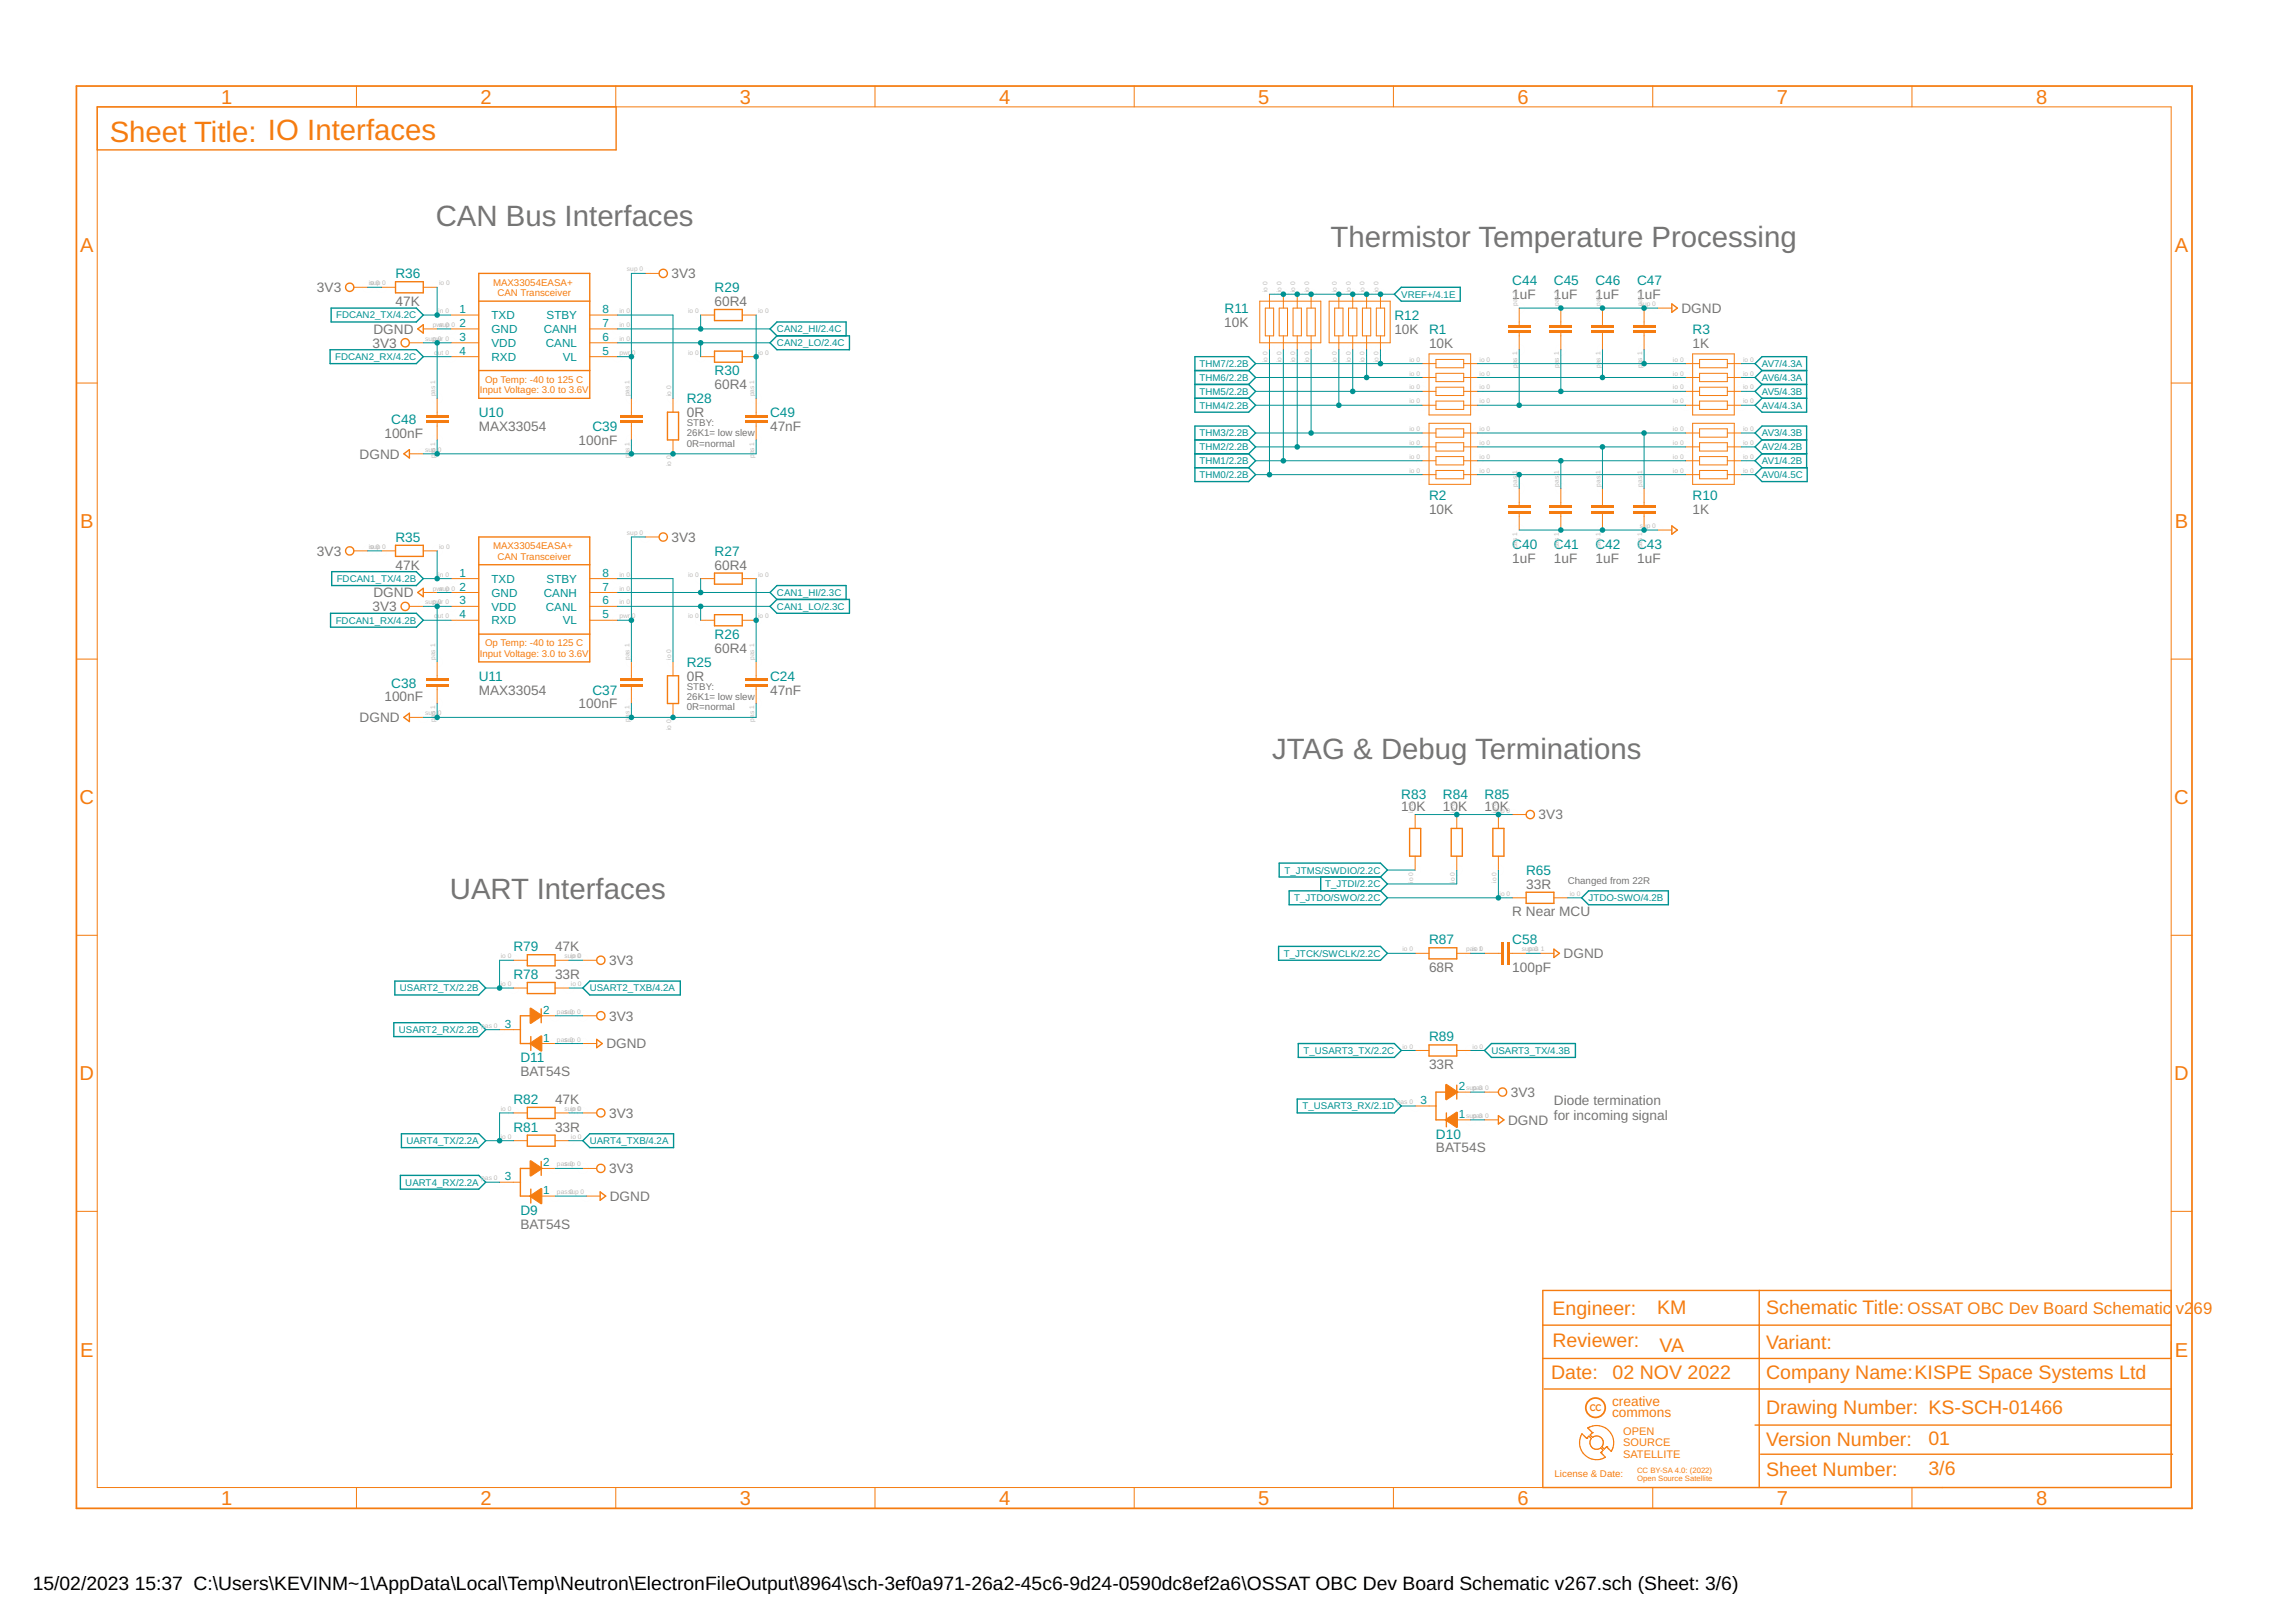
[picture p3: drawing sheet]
<svg xmlns="http://www.w3.org/2000/svg" width="420mm" height="297mm" viewBox="0 0 420 297" stroke-linecap="round" stroke-linejoin="round" font-family="sans-serif">
<defs><g id="words">
<text font-size="5.4" fill="#f57c10" x="20.1" y="25.9">Sheet Title: IO Interfaces</text>
<g font-size="5.4" fill="#757575">
<text x="79.8" y="41.4">CAN Bus Interfaces</text>
<text x="243.6" y="45.2">Thermistor Temperature Processing</text>
<text x="232.9" y="138.9">JTAG &amp; Debug Terminations</text>
<text x="82.4" y="164.6">UART Interfaces</text>
</g>
<g font-size="3.7" fill="#f57c10">
<text x="40.5" y="18.9">1</text>
<text x="88" y="18.9">2</text>
<text x="135.4" y="18.9">3</text>
<text x="182.9" y="18.9">4</text>
<text x="230.4" y="18.9">5</text>
<text x="277.8" y="18.9">6</text>
<text x="325.3" y="18.9">7</text>
<text x="372.7" y="18.9">8</text>
<text x="14.7" y="46.1">A</text>
<text x="398.2" y="46.1">A</text>
<text x="14.7" y="96.7">B</text>
<text x="398.2" y="96.7">B</text>
<text x="14.6" y="147.2">C</text>
<text x="398.1" y="147.2">C</text>
<text x="14.6" y="197.7">D</text>
<text x="398.1" y="197.7">D</text>
<text x="14.7" y="248.3">E</text>
<text x="398.2" y="248.3">E</text>
<text x="40.5" y="275.4">1</text>
<text x="88" y="275.4">2</text>
<text x="135.4" y="275.4">3</text>
<text x="182.9" y="275.4">4</text>
<text x="230.4" y="275.4">5</text>
<text x="277.8" y="275.4">6</text>
<text x="325.3" y="275.4">7</text>
<text x="372.7" y="275.4">8</text>
</g>
<g font-size="3.6" fill="#f57c10">
<text x="284.2" y="240.8">Engineer:</text>
<text x="303.4" y="240.5">KM</text>
<text x="323.3" y="240.5">Schematic Title:</text>
<text x="284.2" y="246.6">Reviewer:</text>
<text x="303.8" y="247.4">VA</text>
<text x="323.3" y="246.9">Variant:</text>
<text x="284" y="252.4">Date:</text>
<text x="295.2" y="252.4">02 NOV 2022</text>
<text x="323.3" y="252.4">Company Name:KISPE Space Systems Ltd</text>
<text x="323.3" y="258.8">Drawing Number: KS-SCH-01466</text>
<text x="323.3" y="264.6">Version Number:</text>
<text x="353" y="264.4">01</text>
<text x="353" y="270">3/6</text>
<text x="323.3" y="270.2">Sheet Number:</text>
</g>
<g font-size="3.5">
<text x="6" y="291">15/02/2023</text>
<text x="24.7" y="291">15:37 C:\Users\KEVINM~1\AppData\Local\Temp\Neutron\ElectronFileOutput\8964\sch-3ef0a971-26a2-45c6-9d24-0590dc8ef2a6\OSSAT OBC Dev Board Schematic v267.sch (Sheet: 3/6)</text>
</g>
<g font-size="3.1" fill="#f57c10">
<text x="349.2" y="240.5">OSSAT OBC Dev Board Schematic</text>
<text x="398.3" y="240.5">v2</text>
<text x="401.6" y="240.5">69</text>
</g>
<g font-size="2.5" fill="#757575">
<text x="58" y="53.5">3V3</text>
<text x="122.9" y="50.9">3V3</text>
<text x="72.4" y="56">47K</text>
<text x="130.8" y="56">60R4</text>
<text x="224.1" y="59.8">10K</text>
<text x="276.9" y="54.7">1uF</text>
<text x="284.5" y="54.7">1uF</text>
<text x="292.1" y="54.7">1uF</text>
<text x="299.7" y="54.7">1uF</text>
<text x="307.8" y="57.3">DGND</text>
<text x="68.2" y="63.6">3V3</text>
<text x="68.4" y="61.1">DGND</text>
<text x="255.3" y="61.1">10K</text>
<text x="261.6" y="63.6">10K</text>
<text x="309.9" y="63.6">1K</text>
<text x="130.8" y="71.2">60R4</text>
<text x="125.7" y="76.3">0R</text>
<text x="65.8" y="83.9">DGND</text>
<text x="70.4" y="80.1">100nF</text>
<text x="87.6" y="78.9">MAX33054</text>
<text x="105.9" y="81.4">100nF</text>
<text x="141" y="78.9">47nF</text>
<text x="261.6" y="94.1">10K</text>
<text x="309.9" y="94.1">1K</text>
<text x="58" y="101.7">3V3</text>
<text x="122.9" y="99.2">3V3</text>
<text x="72.4" y="104.3">47K</text>
<text x="130.8" y="104.3">60R4</text>
<text x="276.9" y="103">1uF</text>
<text x="284.5" y="103">1uF</text>
<text x="292.1" y="103">1uF</text>
<text x="299.7" y="103">1uF</text>
<text x="68.2" y="111.9">3V3</text>
<text x="68.4" y="109.3">DGND</text>
<text x="130.8" y="119.5">60R4</text>
<text x="125.7" y="124.6">0R</text>
<text x="70.4" y="128.4">100nF</text>
<text x="87.6" y="127.1">MAX33054</text>
<text x="105.9" y="129.7">100nF</text>
<text x="141" y="127.1">47nF</text>
<text x="65.8" y="132.2">DGND</text>
<text x="256.5" y="148.4">10K</text>
<text x="264.2" y="148.4">10K</text>
<text x="271.8" y="148.4">10K</text>
<text x="281.7" y="150">3V3</text>
<text x="276.9" y="167.6">R Near MCU</text>
<text x="279.4" y="162.7">33R</text>
<text x="101.6" y="174.1">47K</text>
<text x="101.6" y="179.2">33R</text>
<text x="111.5" y="176.6">3V3</text>
<text x="261.6" y="177.9">68R</text>
<text x="276.9" y="177.9">100pF</text>
<text x="286.3" y="175.4">DGND</text>
<text x="111" y="191.9">DGND</text>
<text x="111.5" y="186.8">3V3</text>
<text x="95.3" y="196.9">BAT54S</text>
<text x="261.6" y="195.7">33R</text>
<text x="101.6" y="202">47K</text>
<text x="276.6" y="200.8">3V3</text>
<text x="284.5" y="202.3">Diode termination</text>
<text x="101.6" y="207.1">33R</text>
<text x="111.5" y="204.6">3V3</text>
<text x="276.1" y="205.8">DGND</text>
<text x="284.5" y="204.9">for incoming signal</text>
<text x="111.5" y="214.7">3V3</text>
<text x="262.9" y="210.9">BAT54S</text>
<text x="111.6" y="219.8">DGND</text>
<text x="95.3" y="224.9">BAT54S</text>
</g>
<g font-size="2.5" fill="#009292">
<text x="72.4" y="50.9">R36</text>
<text x="130.8" y="53.5">R29</text>
<text x="276.9" y="52.2">C44</text>
<text x="284.5" y="52.2">C45</text>
<text x="292.1" y="52.2">C46</text>
<text x="299.7" y="52.2">C47</text>
<text x="224.2" y="57.3">R11</text>
<text x="255.3" y="58.5">R12</text>
<text x="261.6" y="61.1">R1</text>
<text x="309.9" y="61.1">R3</text>
<text x="130.8" y="68.7">R30</text>
<text x="71.6" y="77.6">C48</text>
<text x="87.6" y="76.3">U10</text>
<text x="125.7" y="73.8">R28</text>
<text x="141" y="76.3">C49</text>
<text x="108.4" y="78.9">C39</text>
<text x="261.6" y="91.6">R2</text>
<text x="309.9" y="91.6">R10</text>
<text x="72.4" y="99.2">R35</text>
<text x="130.8" y="101.7">R27</text>
<text x="276.9" y="100.4">C40</text>
<text x="284.5" y="100.4">C41</text>
<text x="292.1" y="100.4">C42</text>
<text x="299.7" y="100.4">C43</text>
<text x="130.8" y="117">R26</text>
<text x="71.6" y="125.8">C38</text>
<text x="87.6" y="124.6">U11</text>
<text x="125.7" y="122">R25</text>
<text x="141" y="124.6">C24</text>
<text x="108.4" y="127.1">C37</text>
<text x="256.5" y="146.2">R83</text>
<text x="264.2" y="146.2">R84</text>
<text x="271.8" y="146.2">R85</text>
<text x="279.4" y="160.1">R65</text>
<text x="261.6" y="172.8">R87</text>
<text x="276.9" y="172.8">C58</text>
<text x="94" y="174.1">R79</text>
<text x="94" y="179.2">R78</text>
<text x="261.6" y="190.6">R89</text>
<text x="95.3" y="194.4">D11</text>
<text x="94" y="202">R82</text>
<text x="94" y="207.1">R81</text>
<text x="262.9" y="208.4">D10</text>
<text x="95.3" y="222.3">D9</text>
</g>
<g font-size="2.5" fill="#f57c10">
<text x="295.1" y="257.3">creative</text>
<text x="295.1" y="259.3">commons</text>
</g>
<g font-size="2.1" fill="#009292">
<text x="84.1" y="57.3">1</text>
<text x="84.1" y="59.8">2</text>
<text x="90" y="58.4">TXD</text>
<text x="100.1" y="58.4">STBY</text>
<text x="110.3" y="59.8">7</text>
<text x="110.3" y="57.3">8</text>
<text x="84.1" y="62.4">3</text>
<text x="84.1" y="64.9">4</text>
<text x="90" y="63.5">VDD</text>
<text x="90" y="61">GND</text>
<text x="99.6" y="61">CANH</text>
<text x="99.9" y="63.5">CANL</text>
<text x="110.3" y="62.4">6</text>
<text x="110.3" y="64.9">5</text>
<text x="90" y="66">RXD</text>
<text x="103" y="66">VL</text>
<text x="84.1" y="105.6">1</text>
<text x="90" y="106.7">TXD</text>
<text x="100.1" y="106.7">STBY</text>
<text x="110.3" y="105.6">8</text>
<text x="84.1" y="110.6">3</text>
<text x="84.1" y="113.2">4</text>
<text x="84.1" y="108.1">2</text>
<text x="90" y="111.7">VDD</text>
<text x="90" y="109.2">GND</text>
<text x="99.6" y="109.2">CANH</text>
<text x="99.9" y="111.7">CANL</text>
<text x="110.3" y="108.1">7</text>
<text x="110.3" y="110.6">6</text>
<text x="110.3" y="113.2">5</text>
<text x="90" y="114.3">RXD</text>
<text x="103" y="114.3">VL</text>
<text x="99.4" y="185.5">2</text>
<text x="92.5" y="188.1">3</text>
<text x="99.4" y="190.6">1</text>
<text x="260.1" y="202.1">3</text>
<text x="267.1" y="199.5">2</text>
<text x="267.1" y="204.6">1</text>
<text x="99.4" y="213.5">2</text>
<text x="92.5" y="216">3</text>
<text x="99.4" y="218.6">1</text>
</g>
<g font-size="2" fill="#f57c10">
<text x="297.2" y="262.6">OPEN</text>
<text x="297.2" y="264.7">SOURCE</text>
<text x="297.2" y="266.8">SATELLITE</text>
</g>
<g font-size="1.8" fill="#f57c10">
<text x="90.3" y="52.3">MAX33054EASA+</text>
<text x="91.1" y="54.2">CAN Transceiver</text>
<text x="87.8" y="71.9">Input Voltage: 3.0 to 3.6V</text>
<text x="88.8" y="70">Op Temp: -40 to 125 C</text>
<text x="90.3" y="100.5">MAX33054EASA+</text>
<text x="91.1" y="102.4">CAN Transceiver</text>
<text x="88.8" y="118.3">Op Temp: -40 to 125 C</text>
<text x="87.8" y="120.2">Input Voltage: 3.0 to 3.6V</text>
<text x="291" y="258.3">CC</text>
<text x="284.6" y="270.3">License &amp; Date:</text>
</g>
<g font-size="1.8" fill="#009292">
<text x="61.5" y="58.3">FDCAN2_TX/4.2C</text>
<text x="256.5" y="54.5">VREF+/4.1E</text>
<text x="61.4" y="65.9">FDCAN2_RX/4.2C</text>
<text x="142.2" y="60.8">CAN2_HI/2.4C</text>
<text x="142.2" y="63.4">CAN2_LO/2.4C</text>
<text x="219.6" y="69.7">THM6/2.2B</text>
<text x="219.6" y="67.2">THM7/2.2B</text>
<text x="322.6" y="67.2">AV7/4.3A</text>
<text x="322.6" y="69.7">AV6/4.3A</text>
<text x="219.6" y="74.8">THM4/2.2B</text>
<text x="219.6" y="72.3">THM5/2.2B</text>
<text x="322.6" y="72.3">AV5/4.3B</text>
<text x="322.6" y="74.8">AV4/4.3A</text>
<text x="219.6" y="82.4">THM2/2.2B</text>
<text x="219.6" y="79.9">THM3/2.2B</text>
<text x="322.6" y="79.9">AV3/4.3B</text>
<text x="322.6" y="82.4">AV2/4.2B</text>
<text x="219.6" y="87.5">THM0/2.2B</text>
<text x="219.6" y="85">THM1/2.2B</text>
<text x="322.6" y="85">AV1/4.2B</text>
<text x="322.6" y="87.5">AV0/4.5C</text>
<text x="61.7" y="106.5">FDCAN1_TX/4.2B</text>
<text x="142.2" y="109.1">CAN1_HI/2.3C</text>
<text x="142.2" y="111.6">CAN1_LO/2.3C</text>
<text x="61.5" y="114.2">FDCAN1_RX/4.2B</text>
<text x="235.2" y="159.9">T_JTMS/SWDIO/2.2C</text>
<text x="236.9" y="165">T_JTDO/SWO/2.2C</text>
<text x="242.6" y="162.4">T_JTDI/2.2C</text>
<text x="290.8" y="165">JTDO-SWO/4.2B</text>
<text x="235" y="175.1">T_JTCK/SWCLK/2.2C</text>
<text x="73.2" y="181.5">USART2_TX/2.2B</text>
<text x="108" y="181.5">USART2_TXB/4.2A</text>
<text x="73" y="189.1">USART2_RX/2.2B</text>
<text x="238.6" y="192.9">T_USART3_TX/2.2C</text>
<text x="273" y="192.9">USART3_TX/4.3B</text>
<text x="238.4" y="203">T_USART3_RX/2.1D</text>
<text x="74.4" y="209.4">UART4_TX/2.2A</text>
<text x="108" y="209.4">UART4_TXB/4.2A</text>
<text x="74.2" y="217">UART4_RX/2.2A</text>
</g>
<g font-size="1.8" fill="#757575">
<text x="125.7" y="78">STBY:</text>
<text x="125.7" y="79.9">26K1= low slew</text>
<text x="125.7" y="81.8">0R=normal</text>
<text x="125.7" y="126.2">STBY:</text>
<text x="125.7" y="128.1">26K1= low slew</text>
<text x="125.7" y="130">0R=normal</text>
<text x="287" y="161.8">Changed from 22R</text>
</g>
<g font-size="1.4" fill="#f57c10">
<text x="299.7" y="269.6">CC BY-SA 4.0: (2022)</text>
<text x="299.7" y="271">Open Source Satellite</text>
</g>
<g font-size="1.2" fill="#bbb">
<text x="67.5" y="52.2">isou0p 0</text>
<text x="80.4" y="52.2">io 0</text>
<text x="114.8" y="49.7">sup 0</text>
<text x="232.1" y="53.5" transform="rotate(-90 232.1 53.5)">io 0</text>
<text x="234.6" y="53.5" transform="rotate(-90 234.6 53.5)">io 0</text>
<text x="237.1" y="53.5" transform="rotate(-90 237.1 53.5)">io 0</text>
<text x="239.7" y="53.5" transform="rotate(-90 239.7 53.5)">io 0</text>
<text x="244.8" y="53.5" transform="rotate(-90 244.8 53.5)">io 0</text>
<text x="247.3" y="53.5" transform="rotate(-90 247.3 53.5)">io 0</text>
<text x="249.8" y="53.5" transform="rotate(-90 249.8 53.5)">io 0</text>
<text x="252.4" y="53.5" transform="rotate(-90 252.4 53.5)">io 0</text>
<text x="79.2" y="59.8">pwsru0p 0</text>
<text x="80.2" y="57.3">in 0</text>
<text x="113.4" y="59.8">in 0</text>
<text x="113.4" y="57.3">in 0</text>
<text x="126" y="57.3">io 0</text>
<text x="138.8" y="57.3">io 0</text>
<text x="277.8" y="56" transform="rotate(-90 277.8 56)">pas 1</text>
<text x="285.4" y="56" transform="rotate(-90 285.4 56)">pas 1</text>
<text x="293" y="56" transform="rotate(-90 293 56)">pas 1</text>
<text x="300.2" y="56">sup 0</text>
<text x="300.6" y="56" transform="rotate(-90 300.6 56)">pas 1</text>
<text x="77.8" y="62.4">sup 0</text>
<text x="79.2" y="62.4">pwr 0</text>
<text x="79.5" y="64.9">o</text>
<text x="80.2" y="64.9">ut 0</text>
<text x="113.4" y="62.4">in 0</text>
<text x="113.4" y="64.9">pwr</text>
<text x="115.7" y="64.9">0</text>
<text x="126" y="64.9">io 0</text>
<text x="138.8" y="64.9">io 0</text>
<text x="232.1" y="66.3" transform="rotate(-90 232.1 66.3)">io 0</text>
<text x="234.6" y="66.3" transform="rotate(-90 234.6 66.3)">io 0</text>
<text x="237.1" y="66.3" transform="rotate(-90 237.1 66.3)">io 0</text>
<text x="239.7" y="66.3" transform="rotate(-90 239.7 66.3)">io 0</text>
<text x="244.8" y="66.3" transform="rotate(-90 244.8 66.3)">io 0</text>
<text x="247.3" y="66.3" transform="rotate(-90 247.3 66.3)">io 0</text>
<text x="249.8" y="66.3" transform="rotate(-90 249.8 66.3)">io 0</text>
<text x="252.4" y="66.3" transform="rotate(-90 252.4 66.3)">io 0</text>
<text x="258" y="66.2">io 0</text>
<text x="258" y="68.7">io 0</text>
<text x="258" y="71.3">io 0</text>
<text x="277.8" y="67.3" transform="rotate(-90 277.8 67.3)">pas 1</text>
<text x="285.4" y="67.3" transform="rotate(-90 285.4 67.3)">pas 1</text>
<text x="293" y="67.3" transform="rotate(-90 293 67.3)">pas 1</text>
<text x="300.6" y="67.3" transform="rotate(-90 300.6 67.3)">pas 1</text>
<text x="306.3" y="66.2">io 0</text>
<text x="306.3" y="68.7">io 0</text>
<text x="306.3" y="71.3">io 0</text>
<text x="319.1" y="71.3">io 0</text>
<text x="319.1" y="68.7">io 0</text>
<text x="319.1" y="66.2">io 0</text>
<text x="79.7" y="72.5" transform="rotate(-90 79.7 72.5)">pas 1</text>
<text x="115.2" y="72.5" transform="rotate(-90 115.2 72.5)">pas 1</text>
<text x="122.8" y="72.5" transform="rotate(-90 122.8 72.5)">io 0</text>
<text x="138.1" y="72.5" transform="rotate(-90 138.1 72.5)">pas 1</text>
<text x="258" y="73.8">io 0</text>
<text x="270.9" y="73.8">io 0</text>
<text x="306.3" y="73.8">io 0</text>
<text x="319.1" y="73.8">io 0</text>
<text x="77.8" y="82.7">sup</text>
<text x="79.7" y="83.9" transform="rotate(-90 79.7 83.9)">pas 1</text>
<text x="80.1" y="82.7">0</text>
<text x="115.2" y="83.9" transform="rotate(-90 115.2 83.9)">pas 1</text>
<text x="138.1" y="83.9" transform="rotate(-90 138.1 83.9)">pas 1</text>
<text x="258" y="78.9">io 0</text>
<text x="258" y="81.4">io 0</text>
<text x="258" y="84">io 0</text>
<text x="306.3" y="78.9">io 0</text>
<text x="306.3" y="81.4">io 0</text>
<text x="306.3" y="84">io 0</text>
<text x="319.1" y="84">io 0</text>
<text x="319.1" y="81.4">io 0</text>
<text x="319.1" y="78.9">io 0</text>
<text x="122.8" y="85.4" transform="rotate(-90 122.8 85.4)">io 0</text>
<text x="258" y="86.5">io 0</text>
<text x="277.8" y="89" transform="rotate(-90 277.8 89)">pas</text>
<text x="277.8" y="86.7" transform="rotate(-90 277.8 86.7)">1</text>
<text x="285.4" y="89" transform="rotate(-90 285.4 89)">pas</text>
<text x="285.4" y="86.7" transform="rotate(-90 285.4 86.7)">1</text>
<text x="293" y="89" transform="rotate(-90 293 89)">pas</text>
<text x="293" y="86.7" transform="rotate(-90 293 86.7)">1</text>
<text x="300.6" y="89" transform="rotate(-90 300.6 89)">pas</text>
<text x="300.6" y="86.7" transform="rotate(-90 300.6 86.7)">1</text>
<text x="306.3" y="86.5">io 0</text>
<text x="319.1" y="86.5">io 0</text>
<text x="67.5" y="100.5">isou0p 0</text>
<text x="80.4" y="100.5">io 0</text>
<text x="114.8" y="97.9">sup 0</text>
<text x="277.8" y="100.4" transform="rotate(-90 277.8 100.4)">pas 1</text>
<text x="285.4" y="100.4" transform="rotate(-90 285.4 100.4)">pas 1</text>
<text x="293" y="100.4" transform="rotate(-90 293 100.4)">pas 1</text>
<text x="300.2" y="96.7">sup 0</text>
<text x="300.6" y="100.4" transform="rotate(-90 300.6 100.4)">pas 1</text>
<text x="80.2" y="105.6">in 0</text>
<text x="113.4" y="105.6">in 0</text>
<text x="126" y="105.6">io 0</text>
<text x="138.8" y="105.6">io 0</text>
<text x="77.8" y="110.6">sup 0</text>
<text x="79.2" y="110.6">pwr 0</text>
<text x="79.2" y="108.1">pwsru0p 0</text>
<text x="79.5" y="113.2">o</text>
<text x="80.2" y="113.2">ut 0</text>
<text x="113.4" y="108.1">in 0</text>
<text x="113.4" y="110.6">in 0</text>
<text x="113.4" y="113.2">pwr</text>
<text x="115.7" y="113.2">0</text>
<text x="126" y="113.2">io 0</text>
<text x="138.8" y="113.2">io 0</text>
<text x="79.7" y="120.8" transform="rotate(-90 79.7 120.8)">pas 1</text>
<text x="115.2" y="120.8" transform="rotate(-90 115.2 120.8)">pas 1</text>
<text x="122.8" y="120.8" transform="rotate(-90 122.8 120.8)">io 0</text>
<text x="138.1" y="120.8" transform="rotate(-90 138.1 120.8)">pas 1</text>
<text x="77.8" y="130.9">sup</text>
<text x="80.1" y="130.9">0</text>
<text x="79.7" y="132.1" transform="rotate(-90 79.7 132.1)">pas 1</text>
<text x="115.2" y="132.1" transform="rotate(-90 115.2 132.1)">pas 1</text>
<text x="122.8" y="133.6" transform="rotate(-90 122.8 133.6)">io 0</text>
<text x="138.1" y="132.1" transform="rotate(-90 138.1 132.1)">pas 1</text>
<text x="258.7" y="148.7" transform="rotate(-90 258.7 148.7)">io 0</text>
<text x="266.3" y="148.7" transform="rotate(-90 266.3 148.7)">io 0</text>
<text x="273.5" y="148.7">sup 0</text>
<text x="274" y="148.7" transform="rotate(-90 274 148.7)">io 0</text>
<text x="258.7" y="161.6" transform="rotate(-90 258.7 161.6)">io 0</text>
<text x="266.3" y="161.6" transform="rotate(-90 266.3 161.6)">io 0</text>
<text x="274" y="161.6" transform="rotate(-90 274 161.6)">io 0</text>
<text x="274.5" y="164">io 0</text>
<text x="91.7" y="175.4">io 0</text>
<text x="103.4" y="175.4">suipo 00</text>
<text x="256.8" y="174.1">io 0</text>
<text x="268.4" y="174.1">paiso 10</text>
<text x="278.6" y="174.1">suppa0s 1</text>
<text x="91.7" y="180.5">io 0</text>
<text x="102" y="185.5">pas 0</text>
<text x="103.4" y="185.5">sup 0</text>
<text x="104.5" y="180.5">io 0</text>
<text x="88.1" y="188.1">pas 0</text>
<text x="102" y="190.6">pas 0</text>
<text x="103.4" y="190.6">sup 0</text>
<text x="256.8" y="191.9">io 0</text>
<text x="269.6" y="191.9">io 0</text>
<text x="103.4" y="203.3">suipo 00</text>
<text x="255.7" y="202.1">pas 0</text>
<text x="268.4" y="199.5">suppa0s 0</text>
<text x="91.7" y="208.4">io 0</text>
<text x="104.5" y="208.4">io 0</text>
<text x="268.4" y="204.6">suppa0s 0</text>
<text x="102" y="213.5">pas 0</text>
<text x="103.4" y="213.5">sup 0</text>
<text x="88.1" y="216">pas 0</text>
<text x="102" y="218.6">pass0up 0</text>
</g>
</g></defs>
<g fill="none" stroke="#009292" stroke-width=".25">
<path d="M60.6 56.4h15.6l1.3 1.3-1.3 1.2h-15.6zM255.3 53.8l1.2-1.2h10.8v2.5h-10.8zM60.4 64h15.8l1.3 1.3-1.3 1.2h-15.8zM142.2 61.5l-1.2-1.3 1.2-1.3h12.7v2.6M142.2 61.5h13.3v2.5h-13.3l-1.2-1.3zM218.8 67.8h9.8M218.8 70.4h9.8M218.8 72.9h9.8M228.6 67.8l1.3 1.3-1.3 1.3M228.6 67.8l1.3-1.3-1.3-1.2h-9.8v10.1h9.8l1.3-1.2-1.3-1.3M228.6 70.4l1.3 1.2-1.3 1.3M322.6 67.8h8.2"/>
<path d="M322.6 70.4h8.2M322.6 67.8l-1.3-1.3 1.3-1.2h8.2v10.1h-8.2l-1.3-1.2 1.3-1.3M322.6 67.8l-1.3 1.3 1.3 1.3M322.6 70.4l-1.3 1.2 1.3 1.3M322.6 72.9h8.2M218.8 80.5h9.8M218.8 83.1h9.8M218.8 85.6h9.8M228.6 80.5l1.3-1.3-1.3-1.2h-9.8v10.1h9.8l1.3-1.2-1.3-1.3M228.6 80.5l1.3 1.3-1.3 1.3M228.6 83.1l1.3 1.2-1.3 1.3M322.6 80.5l-1.3-1.3 1.3-1.2h8.2v7.6"/>
<path d="M322.6 80.5h8.2M322.6 80.5l-1.3 1.3 1.3 1.3M322.6 83.1h8.2M322.6 83.1l-1.3 1.2 1.3 1.3M322.6 85.6h8.3v2.5h-8.3l-1.3-1.2zM60.5 112.2h15.7l1.3 1.3-1.3 1.3h-15.7zM60.7 104.6h15.5l1.3 1.3-1.3 1.3h-15.5zM142.2 109.7l-1.2-1.3 1.2-1.2h12.7v2.5M142.2 109.7h13.3v2.5h-13.3l-1.2-1.2zM234.2 158h18.5l1.3 1.2-1.3 1.3h-18.5zM72.3 179.6h15.4l1.2 1.2-1.2 1.3h-15.4zM234.1 173.2h18.6l1.3 1.3-1.3 1.2h-18.6z"/>
<path d="M236 163h16.7l1.3 1.3-1.3 1.3h-16.7zM241.8 160.5v2.5M252.7 160.5l1.3 1.3-1.3 1.2M289.6 164.3l1.2-1.3h14.6v2.6h-14.6zM72.1 187.2h15.6l1.2 1.2-1.2 1.3h-15.6zM106.7 180.8l1.3-1.2h16.5v2.5h-16.5zM237.7 191h17.6l1.2 1.3-1.2 1.2h-17.6zM273 191h15.4v2.5h-15.4l-1.2-1.2zM73.3 215.1h14.4l1.2 1.3-1.2 1.2h-14.4zM73.5 207.5h14.2l1.2 1.3-1.2 1.2h-14.2zM106.7 208.8l1.3-1.3h15.3v2.5h-15.3zM237.5 201.1h17.8l1.2 1.3-1.2 1.3h-17.8z"/>
</g>
<g fill="none" stroke="#f57c10" stroke-width=".21">
<path d="M289.6 262.4l.9 .8 .4-.4 .4 .5a1.22 1.22 0 0 0 .1 1.6 1.22 1.22 0 0 0 1.7 .1l.4 .4-.4 .5 .8 .8a3.1 3.1 0 0 1-3.8-.5 3.1 3.1 0 0 1-.5-3.8zM290.5 263.2h.1M290.7 261.3l.8 .9M290.7 261.3a3.1 3.1 0 0 1 3.8 .5 3.1 3.1 0 0 1 .5 3.8M290.7 261.3h.1M291.5 262.2h.1M291.5 262.2l-.4 .4 .4 .5M291.5 263.1h.1M291.5 263.1a1.22 1.22 0 0 1 1.7 .1 1.22 1.22 0 0 1 .1 1.6M293.1 265.9h.1M293.3 264.8l.4 .4 .4-.4 .9 .8M293.3 264.8h.1"/>
<path d="M294.1 264.8h.1M295 265.6h.1"/>
</g>
<g fill="none" stroke="#f57c10" stroke-width=".32">
<path d="M14 15.7h387.3v260.4h-387.3z"/>
<circle cx="292.1" cy="257.6" r="1.78"/>
</g>
<g fill="none" stroke="#f57c10" stroke-width=".18">
<path d="M17.8 19.6h379.7v252.6h-379.7zM65.3 15.7v3.9M112.7 15.7v3.9M160.2 15.7v3.9M207.6 15.7v3.9M255.1 15.7v3.9M302.6 15.7v3.9M350 15.7v3.9M14 70.1h3.8M397.5 70.1h3.8M14 120.6h3.8M397.5 120.6h3.8"/>
<path d="M14 171.2h3.8M397.5 171.2h3.8M14 221.7h3.8M397.5 221.7h3.8M65.3 272.2v3.9M112.7 272.2v3.9M160.2 272.2v3.9M207.6 272.2v3.9M255.1 272.2v3.9M302.6 272.2v3.9M350 272.2v3.9"/>
</g>
<path d="M17.8 19.6h95v7.8h-95zM282.4 236.2h115.1v36h-115.1zM322.1 236.2v36M282.4 242.5h115.1M282.4 248.6h115.1M282.7 254.2h114.8M321.3 260.8h76.2M322.3 266.1h75.4" fill="none" stroke="#f57c10" stroke-width=".25"/>
<g fill="#f57c10">
<path d="M113.6 124.2h4v.5h-4z" fill-rule="evenodd"/>
<path d="M113.6 125.2h4v.5h-4z" fill-rule="evenodd"/>
</g>
<g fill="#f57c10">
<path d="M113.6 124.2h4v.5h-4zM113.6 124.2v.5h4v-.5z"/>
<path d="M113.6 125.2h4v.5h-4zM113.6 125.2v.5h4v-.5z"/>
</g>
<path d="M115.6 121.1v3.1M115.6 125.7v3.1" fill="none" stroke="#f57c10" stroke-width=".18"/>
<g fill="#f57c10">
<path d="M78 124.2h4.1v.5h-4.1z" fill-rule="evenodd"/>
<path d="M78 125.2h4.1v.5h-4.1z" fill-rule="evenodd"/>
</g>
<g fill="#f57c10">
<path d="M78 124.2h4.1v.5h-4.1zM78 124.2v.5h4.1v-.5z"/>
<path d="M78 125.2h4.1v.5h-4.1zM78 125.2v.5h4.1v-.5z"/>
</g>
<path d="M80 121.1v3.1M80 125.7v3.1" fill="none" stroke="#f57c10" stroke-width=".18"/>
<g fill="#f57c10">
<path d="M136.4 124.2h4.1v.5h-4.1z" fill-rule="evenodd"/>
<path d="M136.4 125.2h4.1v.5h-4.1z" fill-rule="evenodd"/>
</g>
<g fill="#f57c10">
<path d="M136.4 124.2h4.1v.5h-4.1zM136.4 124.2v.5h4.1v-.5z"/>
<path d="M136.4 125.2h4.1v.5h-4.1zM136.4 125.2v.5h4.1v-.5z"/>
</g>
<path d="M138.4 121.1v3.1M138.4 125.7v3.1" fill="none" stroke="#f57c10" stroke-width=".18"/>
<g fill="#f57c10">
<path d="M113.6 75.9h4v.6h-4z" fill-rule="evenodd"/>
<path d="M113.6 77h4v.5h-4z" fill-rule="evenodd"/>
</g>
<g fill="#f57c10">
<path d="M113.6 75.9h4v.6h-4zM113.6 75.9v.6h4v-.6z"/>
<path d="M113.6 77h4v.5h-4zM113.6 77v.5h4v-.5z"/>
</g>
<path d="M115.6 72.9v3M115.6 77.5v3" fill="none" stroke="#f57c10" stroke-width=".18"/>
<g fill="#f57c10">
<path d="M78 75.9h4.1v.6h-4.1z" fill-rule="evenodd"/>
<path d="M78 77h4.1v.5h-4.1z" fill-rule="evenodd"/>
</g>
<g fill="#f57c10">
<path d="M78 75.9h4.1v.6h-4.1zM78 75.9v.6h4.1v-.6z"/>
<path d="M78 77h4.1v.5h-4.1zM78 77v.5h4.1v-.5z"/>
</g>
<path d="M80 72.9v3M80 77.5v3" fill="none" stroke="#f57c10" stroke-width=".18"/>
<g fill="#f57c10">
<path d="M136.4 75.9h4.1v.6h-4.1z" fill-rule="evenodd"/>
<path d="M136.4 77h4.1v.5h-4.1z" fill-rule="evenodd"/>
</g>
<g fill="#f57c10">
<path d="M136.4 75.9h4.1v.6h-4.1zM136.4 75.9v.6h4.1v-.6z"/>
<path d="M136.4 77h4.1v.5h-4.1zM136.4 77v.5h4.1v-.5z"/>
</g>
<g fill="none" stroke="#f57c10" stroke-width=".18">
<path d="M69.9 52.6h2.5M77.5 52.6h2.5M82.6 57.7h5.1M108 57.7h5.1M128.3 57.7h2.5M135.9 57.7h2.5M82.6 65.3h5.1M82.6 60.2h5.1M82.6 62.7h5.1M108 65.3h5.1M108 60.2h5.1M108 62.7h5.1"/>
<path d="M123.2 72.9v2.5M128.3 65.3h2.5M135.9 65.3h2.5M138.4 72.9v3M138.4 77.5v3M75 83.1h2.5M123.2 80.5v2.6M69.9 100.8h2.5M77.5 100.8h2.5M82.6 105.9h5.1M82.6 113.5h5.1M82.6 108.4h5.1"/>
<path d="M82.6 111h5.1M108 105.9h5.1M108 113.5h5.1M108 108.4h5.1M108 111h5.1M128.3 105.9h2.5M128.3 113.5h2.5M135.9 105.9h2.5M135.9 113.5h2.5M75 131.3h2.5M123.2 121.1v2.6M123.2 128.8v2.5"/>
<path d="M94 175.7h2.5M101.6 175.7h2.6M91.5 188.4h3.8M94 180.8h2.5M99.1 191h2.5M99.1 185.9h2.5M101.6 180.8h2.6M106.7 191h2.5M91.5 216.4h3.8M94 203.7h2.5M94 208.8h2.5M99.1 218.9h2.5"/>
<path d="M99.1 213.8h2.5M101.6 203.7h2.6M101.6 208.8h2.6M107.3 218.9h2.6"/>
</g>
<g fill="none" stroke="#f57c10" stroke-width=".25">
<path d="M72.4 51.6h5.1v2h-5.1zM87.7 55.1h20.3M87.7 50h20.3v22.9h-20.3zM130.8 56.6h5.1v2.1h-5.1zM87.7 67.8h20.3M122.2 75.4h2v5.1h-2zM130.8 64.3h5.1v2h-5.1zM72.4 99.8h5.1v2h-5.1zM73.9 83.1l1.1-.8v1.5zM87.7 98.3h20.3v22.8h-20.3zM87.7 103.4h20.3M87.7 116.1h20.3"/>
<path d="M130.8 104.9h5.1v2h-5.1zM130.8 112.5h5.1v2h-5.1zM73.9 131.3l1.1-.8v1.6zM122.2 123.7h2v5.1h-2zM96.5 174.7h5.1v2.1h-5.1zM96.5 179.8h5.1v2h-5.1zM97.2 189.7v2.6M97.2 185.9h-1.9v5.1h1.9M99.1 184.6v2.6M109.2 190.2l1.1 .8-1.1 .7zM96.5 202.7h5.1v2h-5.1zM96.5 207.8h5.1v2h-5.1z"/>
<path d="M97.2 217.6v2.6M97.2 213.8h-1.9v5.1h1.9M99.1 212.6v2.5M109.9 218.1l1 .8-1 .8z"/>
</g>
<g fill="#f57c10" stroke="#f57c10" stroke-width=".18">
<path d="M96.9 191l2.2-1.4h.1v2.7l-.1 .1z" fill-rule="evenodd"/>
<path d="M97 184.6l.2-.1 2.1 1.4-2.1 1.4-.2-.1z" fill-rule="evenodd"/>
<path d="M96.9 218.9l2.2-1.4 .1 .1v2.7h-.1z" fill-rule="evenodd"/>
<path d="M97 212.5l.2-.1 2.1 1.4-2.1 1.5-.2-.1z" fill-rule="evenodd"/>
</g>
<path d="M63.3 52a.88 .88 0 0 1 1.5 .1 .88 .88 0 0 1-.5 1.3 .88 .88 0 0 1-1.2-.8h.3a.63 .63 0 0 1 .9-.5 .63 .63 0 0 1 .1 1 .63 .63 0 0 1-1-.3v-.2h-.3z" fill-rule="evenodd" fill="#f57c10"/>
<path d="M63.3 52l.5-.3 .6 .1 .4 .4v.8l-.2 .2-.5 .3-.6-.2-.2-.2-.2-.5h.3l.3-.6h.6l.3 .5-.1 .5-.6 .2-.4-.2-.1-.4h-.3zM63.3 52l-.2 .6h.3l.1 .4 .4 .2 .6-.2 .1-.5-.3-.5h-.6l-.3 .6h-.3l.2 .5 .2 .2 .6 .2 .5-.3 .2-.2v-.8l-.4-.4-.6-.1z" fill="#f57c10"/>
<path d="M64.8 52.6h2.5" fill="none" stroke="#f57c10" stroke-width=".18"/>
<path d="M73.5 62.2a.88 .88 0 0 1 1.4 0 .88 .88 0 0 1-.5 1.4 .88 .88 0 0 1-1.1-.9h.3a.63 .63 0 0 1 .9-.5 .63 .63 0 0 1 .1 1.1 .63 .63 0 0 1-1-.4v-.2h-.3z" fill-rule="evenodd" fill="#f57c10"/>
<path d="M73.5 62.2l.5-.3h.5l.5 .4v.9l-.2 .2-.5 .2-.6-.1-.2-.2-.2-.6h.3l.2-.5 .6-.1 .4 .5-.2 .6-.6 .2-.3-.3-.1-.4h-.3zM73.5 62.2l-.2 .5h.3l.1 .4 .3 .3 .6-.2 .2-.6-.4-.5-.6 .1-.2 .5h-.3l.2 .6 .2 .2 .6 .1 .5-.2 .2-.2v-.9l-.5-.4h-.5z" fill="#f57c10"/>
<path d="M75 62.7h2.5M77.5 60.2h2.5M77.5 108.4h2.5" fill="none" stroke="#f57c10" stroke-width=".18"/>
<path d="M76.5 60.2l1-.8v1.6zM76.5 108.4l1-.7v1.5z" fill="none" stroke="#f57c10" stroke-width=".25"/>
<path d="M63.3 100.3a.88 .88 0 0 1 1.5 0 .88 .88 0 0 1-.5 1.4 .88 .88 0 0 1-1.2-.9h.3a.63 .63 0 0 1 .9-.5 .63 .63 0 0 1 .1 1.1 .63 .63 0 0 1-1-.4v-.2h-.3z" fill-rule="evenodd" fill="#f57c10"/>
<path d="M63.3 100.3l.5-.3h.6l.4 .4v.8l-.4 .4h-.9l-.3-.5-.1-.3h.3l.3-.5 .6-.1 .3 .5-.1 .6-.6 .2-.4-.3-.1-.4h-.3zM63.5 100.1l-.3 .4-.1 .3h.3l.1 .4 .6 .3 .5-.4v-.6l-.5-.3-.4 .1-.3 .5h-.3l.1 .3 .3 .5h.9l.4-.4v-.8l-.4-.4z" fill="#f57c10"/>
<path d="M64.8 100.8h2.5" fill="none" stroke="#f57c10" stroke-width=".18"/>
<path d="M73.5 110.4a.88 .88 0 0 1 1.4 .1 .88 .88 0 0 1-.5 1.3 .88 .88 0 0 1-1.1-.8h.3a.63 .63 0 0 1 .9-.5 .63 .63 0 0 1 .1 1 .63 .63 0 0 1-1-.3v-.2h-.3z" fill-rule="evenodd" fill="#f57c10"/>
<path d="M73.5 110.4l.5-.3 .5 .1 .3 .1 .3 .5-.1 .6-.5 .4-.8-.1-.4-.4v-.3h.3l.2-.6h.6l.4 .5-.2 .5-.6 .2-.3-.2-.1-.4h-.3zM73.7 110.2l-.4 .5v.3h.3l.1 .4 .5 .2 .5-.3v-.6l-.5-.4-.4 .1-.2 .6h-.3v.3l.4 .4 .8 .1 .5-.4v-.8l-.5-.4z" fill="#f57c10"/>
<path d="M75 111h2.5" fill="none" stroke="#f57c10" stroke-width=".18"/>
<path d="M120.7 49.5a.89 .89 0 0 1 1.4 0 .89 .89 0 0 1-.4 1.3 .89 .89 0 0 1-1.2-.8h.3a.63 .63 0 0 1 .9-.5 .63 .63 0 0 1 .1 1.1 .63 .63 0 0 1-1-.4v-.2h-.3z" fill-rule="evenodd" fill="#f57c10"/>
<path d="M120.7 49.5l.5-.3h.6l.2 .2 .3 .5v.3l-.3 .5-.5 .2h-.3l-.5-.3-.2-.6h.3l.3-.5 .6-.1 .3 .5-.1 .6-.6 .2-.4-.3-.1-.4h-.3zM120.7 49.5l-.2 .5h.3l.3 .6h.6l.3-.5-.1-.5-.6-.2-.4 .2-.1 .4h-.3l.2 .6 .5 .3h.3l.5-.2 .3-.5v-.3l-.3-.5-.2-.2h-.6z" fill="#f57c10"/>
<path d="M118.1 50h2.6" fill="none" stroke="#f57c10" stroke-width=".18"/>
<path d="M120.7 97.7a.89 .89 0 0 1 1.4 0 .89 .89 0 0 1-.4 1.4 .89 .89 0 0 1-1.2-.8h.3a.63 .63 0 0 1 .9-.5 .63 .63 0 0 1 .1 1 .63 .63 0 0 1-1-.3v-.2h-.3z" fill-rule="evenodd" fill="#f57c10"/>
<path d="M120.7 97.7l.5-.3 .6 .1 .2 .1 .3 .5-.3 .8-.5 .3-.6-.2-.2-.2-.2-.5h.3l.3-.6h.6l.3 .5-.1 .6-.6 .1-.4-.2-.1-.4h-.3zM120.7 97.7l-.2 .6h.3l.1 .4 .4 .2 .6-.1 .1-.6-.3-.5h-.6l-.3 .6h-.3l.2 .5 .2 .2 .6 .2 .5-.3 .3-.5-.3-.8-.2-.1-.6-.1z" fill="#f57c10"/>
<path d="M118.1 98.3h2.6" fill="none" stroke="#f57c10" stroke-width=".18"/>
<path d="M109.3 175.2a.89 .89 0 0 1 1.4 0 .89 .89 0 0 1-.4 1.4 .89 .89 0 0 1-1.2-.9h.3a.63 .63 0 0 1 .9-.5 .63 .63 0 0 1 .1 1.1 .63 .63 0 0 1-1-.3v-.3h-.3z" fill-rule="evenodd" fill="#f57c10"/>
<path d="M109.3 175.2l.5-.3h.5l.5 .4v.9l-.2 .2-.5 .2-.6-.1-.2-.2-.2-.6h.3l.2-.5h.7l.3 .4-.2 .6-.6 .2-.3-.3-.1-.4h-.3zM109.3 175.2l-.2 .5h.3l.1 .4 .3 .3 .6-.2 .2-.6-.3-.4h-.7l-.2 .5h-.3l.2 .6 .2 .2 .6 .1 .5-.2 .2-.2v-.9l-.5-.4h-.5z" fill="#f57c10"/>
<path d="M106.7 175.7h2.5" fill="none" stroke="#f57c10" stroke-width=".18"/>
<path d="M109.3 185.4a.89 .89 0 0 1 1.4-.1 .89 .89 0 0 1-.4 1.4 .89 .89 0 0 1-1.2-.8h.3a.63 .63 0 0 1 .9-.5 .63 .63 0 0 1 .1 1 .63 .63 0 0 1-1-.3v-.2h-.3z" fill-rule="evenodd" fill="#f57c10"/>
<path d="M109.3 185.4l.5-.4 .5 .1 .5 .4v.8l-.2 .3-.5 .2-.6-.2-.2-.1-.2-.6h.3l.2-.5 .7-.1 .3 .5-.2 .6-.6 .1-.3-.2-.1-.4h-.3zM109.3 185.4l-.2 .5h.3l.1 .4 .3 .2 .6-.1 .2-.6-.3-.5-.7 .1-.2 .5h-.3l.2 .6 .2 .1 .6 .2 .5-.2 .2-.3v-.8l-.5-.4-.5-.1z" fill="#f57c10"/>
<path d="M106.7 185.9h2.5" fill="none" stroke="#f57c10" stroke-width=".18"/>
<path d="M109.3 203.1a.89 .89 0 0 1 1.4 0 .89 .89 0 0 1-.4 1.4 .89 .89 0 0 1-1.2-.8h.3a.63 .63 0 0 1 .9-.6 .63 .63 0 0 1 .1 1.1 .63 .63 0 0 1-1-.3v-.2h-.3z" fill-rule="evenodd" fill="#f57c10"/>
<path d="M109.3 203.1l.5-.3 .5 .1 .5 .4v.8l-.5 .4-.8-.1-.2-.2-.2-.5h.3l.2-.6h.7l.3 .5-.2 .6-.6 .1-.3-.2-.1-.4h-.3zM109.3 203.1l-.2 .6h.3l.1 .4 .3 .2 .6-.1 .2-.6-.3-.5h-.7l-.2 .6h-.3l.2 .5 .2 .2 .8 .1 .5-.4v-.8l-.5-.4-.5-.1z" fill="#f57c10"/>
<path d="M106.7 203.7h2.5" fill="none" stroke="#f57c10" stroke-width=".18"/>
<path d="M109.3 213.3a.89 .89 0 0 1 1.4 0 .89 .89 0 0 1-.4 1.4 .89 .89 0 0 1-1.2-.9h.3a.63 .63 0 0 1 .9-.5 .63 .63 0 0 1 .1 1.1 .63 .63 0 0 1-1-.4v-.2h-.3z" fill-rule="evenodd" fill="#f57c10"/>
<path d="M109.3 213.3l.5-.3h.5l.5 .4v.9l-.5 .4-.8-.1-.2-.2-.2-.6h.3l.2-.5h.7l.3 .4-.2 .6-.6 .2-.3-.3-.1-.4h-.3zM109.3 213.3l-.2 .5h.3l.1 .4 .3 .3 .6-.2 .2-.6-.3-.4h-.7l-.2 .5h-.3l.2 .6 .2 .2 .8 .1 .5-.4v-.9l-.5-.4h-.5z" fill="#f57c10"/>
<path d="M106.7 213.8h2.5" fill="none" stroke="#f57c10" stroke-width=".18"/>
<g fill="#f57c10">
<path d="M276.1 93.5h4.1v.5h-4.1z" fill-rule="evenodd"/>
<path d="M276.1 92.5h4.1v.5h-4.1z" fill-rule="evenodd"/>
</g>
<g fill="#f57c10">
<path d="M276.1 93.5h4.1v.5h-4.1zM276.1 93.5v.5h4.1v-.5z"/>
<path d="M276.1 92.5h4.1v.5h-4.1zM276.1 92.5v.5h4.1v-.5z"/>
</g>
<path d="M278.1 89.4v3.1M278.1 94v3" fill="none" stroke="#f57c10" stroke-width=".18"/>
<g fill="#f57c10">
<path d="M283.7 93.5h4.1v.5h-4.1z" fill-rule="evenodd"/>
<path d="M283.7 92.5h4.1v.5h-4.1z" fill-rule="evenodd"/>
</g>
<g fill="#f57c10">
<path d="M283.7 93.5h4.1v.5h-4.1zM283.7 93.5v.5h4.1v-.5z"/>
<path d="M283.7 92.5h4.1v.5h-4.1zM283.7 92.5v.5h4.1v-.5z"/>
</g>
<path d="M285.7 89.4v3.1M285.7 94v3" fill="none" stroke="#f57c10" stroke-width=".18"/>
<g fill="#f57c10">
<path d="M291.3 93.5h4.1v.5h-4.1z" fill-rule="evenodd"/>
<path d="M291.3 92.5h4.1v.5h-4.1z" fill-rule="evenodd"/>
</g>
<g fill="#f57c10">
<path d="M291.3 93.5h4.1v.5h-4.1zM291.3 93.5v.5h4.1v-.5z"/>
<path d="M291.3 92.5h4.1v.5h-4.1zM291.3 92.5v.5h4.1v-.5z"/>
</g>
<path d="M293.4 89.4v3.1M293.4 94v3" fill="none" stroke="#f57c10" stroke-width=".18"/>
<g fill="#f57c10">
<path d="M299 93.5h4v.5h-4z" fill-rule="evenodd"/>
<path d="M299 92.5h4v.5h-4z" fill-rule="evenodd"/>
</g>
<g fill="#f57c10">
<path d="M299 93.5h4v.5h-4zM299 93.5v.5h4v-.5z"/>
<path d="M299 92.5h4v.5h-4zM299 92.5v.5h4v-.5z"/>
</g>
<path d="M301 89.4v3.1M301 94v3" fill="none" stroke="#f57c10" stroke-width=".18"/>
<g fill="#f57c10">
<path d="M276.1 60.5h4.1v.5h-4.1z" fill-rule="evenodd"/>
<path d="M276.1 59.4h4.1v.5h-4.1z" fill-rule="evenodd"/>
</g>
<g fill="#f57c10">
<path d="M276.1 60.5h4.1v.5h-4.1zM276.1 60.5v.5h4.1v-.5z"/>
<path d="M276.1 59.4h4.1v.5h-4.1zM276.1 59.4v.5h4.1v-.5z"/>
</g>
<path d="M278.1 56.4v3M278.1 61v3" fill="none" stroke="#f57c10" stroke-width=".18"/>
<g fill="#f57c10">
<path d="M283.7 60.5h4.1v.5h-4.1z" fill-rule="evenodd"/>
<path d="M283.7 59.4h4.1v.5h-4.1z" fill-rule="evenodd"/>
</g>
<g fill="#f57c10">
<path d="M283.7 60.5h4.1v.5h-4.1zM283.7 60.5v.5h4.1v-.5z"/>
<path d="M283.7 59.4h4.1v.5h-4.1zM283.7 59.4v.5h4.1v-.5z"/>
</g>
<path d="M285.7 56.4v3M285.7 61v3" fill="none" stroke="#f57c10" stroke-width=".18"/>
<g fill="#f57c10">
<path d="M291.3 60.5h4.1v.5h-4.1z" fill-rule="evenodd"/>
<path d="M291.3 59.4h4.1v.5h-4.1z" fill-rule="evenodd"/>
</g>
<g fill="#f57c10">
<path d="M291.3 60.5h4.1v.5h-4.1zM291.3 60.5v.5h4.1v-.5z"/>
<path d="M291.3 59.4h4.1v.5h-4.1zM291.3 59.4v.5h4.1v-.5z"/>
</g>
<path d="M293.4 56.4v3M293.4 61v3" fill="none" stroke="#f57c10" stroke-width=".18"/>
<g fill="#f57c10">
<path d="M299 60.5h4v.5h-4z" fill-rule="evenodd"/>
<path d="M299 59.4h4v.5h-4z" fill-rule="evenodd"/>
</g>
<g fill="#f57c10">
<path d="M299 60.5h4v.5h-4zM299 60.5v.5h4v-.5z"/>
<path d="M299 59.4h4v.5h-4zM299 59.4v.5h4v-.5z"/>
</g>
<g fill="none" stroke="#f57c10" stroke-width=".18">
<path d="M230.6 55.1h11.2v7.6h-11.2zM231.6 56.4h1.6v5.1h-1.6zM232.4 53.8v2.6M234.2 56.4h1.5v5.1h-1.5zM234.9 53.8v2.6M236.7 56.4h1.6v5.1h-1.6zM237.5 53.8v2.6M239.3 56.4h1.5v5.1h-1.5zM240 53.8v2.6M243.3 55.1h11.2v7.6h-11.2zM244.3 56.4h1.6v5.1h-1.6zM245.1 53.8v2.6"/>
<path d="M246.9 56.4h1.5v5.1h-1.5zM247.6 53.8v2.6M249.4 56.4h1.6v5.1h-1.6zM250.2 53.8v2.6M252 56.4h1.5v5.1h-1.5zM252.7 53.8v2.6M301 56.4v3M303.5 56.4h2.6M232.4 61.5v2.5M234.9 61.5v2.5M237.5 61.5v2.5M240 61.5v2.5"/>
<path d="M245.1 61.5v2.5M247.6 61.5v2.5M250.2 61.5v2.5M252.7 61.5v2.5M260.3 66.5h2.6M260.3 69.1h2.6M260.3 71.6h2.6M260.3 74.2h2.6M260.3 79.2h2.6M261.6 64.8h7.6v11.1h-7.6zM261.6 77.5h7.6v11.1h-7.6zM262.9 65.8h5.1v1.5h-5.1z"/>
<path d="M262.9 68.3h5.1v1.5h-5.1zM262.9 70.9h5.1v1.5h-5.1zM262.9 73.4h5.1v1.5h-5.1zM262.9 78.5h5.1v1.5h-5.1zM268 66.5h2.5M268 69.1h2.5M268 71.6h2.5M268 74.2h2.5M268 79.2h2.5M301 61v3M308.6 66.5h2.5M308.6 69.1h2.5"/>
<path d="M308.6 71.6h2.5M308.6 74.2h2.5M308.6 79.2h2.5M309.9 64.8h7.6v11.1h-7.6zM309.9 77.5h7.6v11.1h-7.6zM311.1 73.4h5.1v1.5h-5.1zM311.1 70.9h5.1v1.5h-5.1zM311.1 68.3h5.1v1.5h-5.1zM311.1 65.8h5.1v1.5h-5.1zM311.1 78.5h5.1v1.5h-5.1zM316.2 66.5h2.6M316.2 69.1h2.6"/>
<path d="M316.2 71.6h2.6M316.2 74.2h2.6M316.2 79.2h2.6M260.3 81.8h2.6M260.3 84.3h2.6M260.3 86.9h2.6M262.9 81h5.1v1.5h-5.1zM262.9 83.6h5.1v1.5h-5.1zM262.9 86.1h5.1v1.5h-5.1zM268 81.8h2.5M268 84.3h2.5M268 86.9h2.5"/>
<path d="M303.5 97h2.6M308.6 81.8h2.5M308.6 84.3h2.5M308.6 86.9h2.5M311.1 86.1h5.1v1.5h-5.1zM311.1 83.6h5.1v1.5h-5.1zM311.1 81h5.1v1.5h-5.1zM316.2 81.8h2.6M316.2 84.3h2.6M316.2 86.9h2.6"/>
</g>
<path d="M306.1 55.6l1 .8-1 .7zM306.1 96.2l1 .8-1 .8z" fill="none" stroke="#f57c10" stroke-width=".25"/>
<g fill="#f57c10">
<path d="M275.8 172.4h.6v4.1h-.6z" fill-rule="evenodd"/>
<path d="M274.8 172.4h.5v4.1h-.5z" fill-rule="evenodd"/>
</g>
<g fill="#f57c10">
<path d="M275.8 172.4h.6v4.1h-.6zM275.8 172.4v4.1h.6v-4.1z"/>
<path d="M274.8 172.4h.5v4.1h-.5zM274.8 172.4v4.1h.5v-4.1z"/>
</g>
<g fill="none" stroke="#f57c10" stroke-width=".18">
<path d="M259.1 149.1v2.5M259.1 156.7v2.5M266.7 149.1v2.5M266.7 156.7v2.5M274.3 149.1v2.5M274.3 156.7v2.5M259.1 174.5h2.5M266.7 174.5h2.5M271.8 174.5h3M276.4 174.5h3M276.9 164.3h2.5M281.9 174.5h2.6"/>
<path d="M284.5 164.3h2.5M259.1 192.3h2.5M266.7 199.9h2.5M266.7 192.3h2.5M259.1 202.4h3.8M266.7 205h2.5M271.8 205h2.5"/>
</g>
<path d="M258.1 151.6h2v5.1h-2zM265.7 151.6h2v5.1h-2zM273.3 151.6h2v5.1h-2zM261.6 173.5h5.1v2h-5.1zM279.4 163.3h5.1v2h-5.1zM284.5 173.7l1 .8-1 .7zM261.6 191.2h5.1v2.1h-5.1zM264.8 199.9h-1.9v5.1h1.9M266.7 198.6v2.5M264.8 203.7v2.5M274.3 204.2l1 .8-1 .7z" fill="none" stroke="#f57c10" stroke-width=".25"/>
<g fill="#f57c10" stroke="#f57c10" stroke-width=".18">
<path d="M264.6 204.9l2.1-1.4 .1 .1v2.7l-.1 .1z" fill-rule="evenodd"/>
<path d="M264.7 198.5h.1l2.1 1.4-2.1 1.4-.1-.1z" fill-rule="evenodd"/>
</g>
<path d="M279.5 148.5a.88 .88 0 0 1 1.4 .1 .88 .88 0 0 1-.5 1.3 .88 .88 0 0 1-1.1-.8h.2a.63 .63 0 0 1 1-.5 .63 .63 0 0 1 .1 1 .63 .63 0 0 1-1.1-.3v-.2h-.2z" fill-rule="evenodd" fill="#f57c10"/>
<path d="M279.5 148.5l.5-.3 .8 .2 .2 .5-.1 .6-.4 .4h-.5l-.3-.1-.4-.4v-.3h.2l.3-.6h.6l.4 .5-.2 .5-.6 .2-.3-.2-.2-.4h-.2zM279.5 148.5l-.2 .6h.2l.2 .4 .3 .2 .6-.2 .2-.5-.4-.5h-.6l-.3 .6h-.2v.3l.4 .4 .3 .1h.5l.4-.4 .1-.6-.2-.5-.8-.2z" fill="#f57c10"/>
<path d="M276.9 149.1h2.5" fill="none" stroke="#f57c10" stroke-width=".18"/>
<path d="M274.4 199.3a.88 .88 0 0 1 1.4 .1 .88 .88 0 0 1-.5 1.3 .88 .88 0 0 1-1.1-.8h.2a.63 .63 0 0 1 1-.6 .63 .63 0 0 1 .1 1.1 .63 .63 0 0 1-1-.3l-.1-.2h-.2z" fill-rule="evenodd" fill="#f57c10"/>
<path d="M274.4 199.3l.5-.3 .5 .1 .5 .4v.8l-.5 .4-.8-.1-.4-.4v-.3h.2l.3-.6h.6l.4 .5-.2 .5-.6 .2-.3-.2-.2-.4h-.2zM274.6 199.1l-.4 .5v.3h.2l.3 .5h.6l.4-.4-.2-.6-.6-.1-.3 .2-.2 .4h-.2l.2 .5 .5 .3 .8-.2 .2-.5v-.5l-.5-.4z" fill="#f57c10"/>
<path d="M271.8 199.9h2.5" fill="none" stroke="#f57c10" stroke-width=".18"/>
<g fill="#bbb">
<path d="M114.6 128.8a1 1 0 0 1 2 0 1 1 0 0 1-2 0zM114.6 128.8a1 1 0 0 0 2 0 1 1 0 0 0-2 0z"/>
<path d="M114.6 121.1a1 1 0 0 1 2 0 1 1 0 0 1-2 0zM114.6 121.1a1 1 0 0 0 2 0 1 1 0 0 0-2 0z"/>
<path d="M79 128.8a1 1 0 0 1 2 0 1 1 0 0 1-2 0zM79 128.8a1 1 0 0 0 2 0 1 1 0 0 0-2 0z"/>
<path d="M79 121.1a1 1 0 0 1 2 0 1 1 0 0 1-2 0zM79 121.1a1 1 0 0 0 2 0 1 1 0 0 0-2 0z"/>
<path d="M137.4 128.8a1 1 0 0 1 2 0 1 1 0 0 1-2 0zM137.4 128.8a1 1 0 0 0 2 0 1 1 0 0 0-2 0z"/>
<path d="M137.4 121.1a1 1 0 0 1 2 0 1 1 0 0 1-2 0zM137.4 121.1a1 1 0 0 0 2 0 1 1 0 0 0-2 0z"/>
<path d="M114.6 80.5a1 1 0 0 1 2 0 1 1 0 0 1-2 0zM114.6 80.5a1 1 0 0 0 2 0 1 1 0 0 0-2 0z"/>
<path d="M114.6 72.9a1 1 0 0 1 2 0 1 1 0 0 1-2 0zM114.6 72.9a1 1 0 0 0 2 0 1 1 0 0 0-2 0z"/>
<path d="M79 80.5a1 1 0 0 1 2 0 1 1 0 0 1-2 0zM79 80.5a1 1 0 0 0 2 0 1 1 0 0 0-2 0z"/>
<path d="M79 72.9a1 1 0 0 1 2 0 1 1 0 0 1-2 0zM79 72.9a1 1 0 0 0 2 0 1 1 0 0 0-2 0z"/>
<path d="M137.4 80.5a1 1 0 0 1 2 0 1 1 0 0 1-2 0zM137.4 80.5a1 1 0 0 0 2 0 1 1 0 0 0-2 0z"/>
<path d="M137.4 72.9a1 1 0 0 1 2 0 1 1 0 0 1-2 0zM137.4 72.9a1 1 0 0 0 2 0 1 1 0 0 0-2 0z"/>
<path d="M100.6 191a1 1 0 0 1 2 0 1 1 0 0 1-2 0zM100.6 191a1 1 0 0 0 2 0 1 1 0 0 0-2 0z"/>
<path d="M100.6 185.9a1 1 0 0 1 2 0 1 1 0 0 1-2 0zM100.6 185.9a1 1 0 0 0 2 0 1 1 0 0 0-2 0z"/>
<path d="M90.5 188.4a1 1 0 0 1 2 0 1 1 0 0 1-2 0zM90.5 188.4a1 1 0 0 0 2 0 1 1 0 0 0-2 0z"/>
<path d="M100.6 218.9a1 1 0 0 1 2 0 1 1 0 0 1-2 0zM100.6 218.9a1 1 0 0 0 2 0 1 1 0 0 0-2 0z"/>
<path d="M100.6 213.8a1 1 0 0 1 2 0 1 1 0 0 1-2 0zM100.6 213.8a1 1 0 0 0 2 0 1 1 0 0 0-2 0z"/>
<path d="M90.5 216.4a1 1 0 0 1 2 0 1 1 0 0 1-2 0zM90.5 216.4a1 1 0 0 0 2 0 1 1 0 0 0-2 0z"/>
<path d="M127.3 105.9a1 1 0 0 1 2 0 1 1 0 0 1-2 0zM127.3 105.9a1 1 0 0 0 2 0 1 1 0 0 0-2 0z"/>
<path d="M137.4 105.9a1 1 0 0 1 2 0 1 1 0 0 1-2 0zM137.4 105.9a1 1 0 0 0 2 0 1 1 0 0 0-2 0z"/>
<path d="M127.3 113.5a1 1 0 0 1 2 0 1 1 0 0 1-2 0zM127.3 113.5a1 1 0 0 0 2 0 1 1 0 0 0-2 0z"/>
<path d="M137.4 113.5a1 1 0 0 1 2 0 1 1 0 0 1-2 0zM137.4 113.5a1 1 0 0 0 2 0 1 1 0 0 0-2 0z"/>
<path d="M127.3 57.7a1 1 0 0 1 2 0 1 1 0 0 1-2 0zM127.3 57.7a1 1 0 0 0 2 0 1 1 0 0 0-2 0z"/>
<path d="M137.4 57.7a1 1 0 0 1 2 0 1 1 0 0 1-2 0zM137.4 57.7a1 1 0 0 0 2 0 1 1 0 0 0-2 0z"/>
<path d="M127.3 65.3a1 1 0 0 1 2 0 1 1 0 0 1-2 0zM127.3 65.3a1 1 0 0 0 2 0 1 1 0 0 0-2 0z"/>
<path d="M137.4 65.3a1 1 0 0 1 2 0 1 1 0 0 1-2 0zM137.4 65.3a1 1 0 0 0 2 0 1 1 0 0 0-2 0z"/>
<path d="M79 100.8a1 1 0 0 1 2 0 1 1 0 0 1-2 0zM79 100.8a1 1 0 0 0 2 0 1 1 0 0 0-2 0z"/>
<path d="M68.9 100.8a1 1 0 0 1 2 0 1 1 0 0 1-2 0zM68.9 100.8a1 1 0 0 0 2 0 1 1 0 0 0-2 0z"/>
<path d="M122.2 131.3a1 1 0 0 1 2 0 1 1 0 0 1-2 0zM122.2 131.3a1 1 0 0 0 2 0 1 1 0 0 0-2 0z"/>
<path d="M122.2 121.1a1 1 0 0 1 2 0 1 1 0 0 1-2 0zM122.2 121.1a1 1 0 0 0 2 0 1 1 0 0 0-2 0z"/>
<path d="M79 52.6a1 1 0 0 1 2 0 1 1 0 0 1-2 0zM79 52.6a1 1 0 0 0 2 0 1 1 0 0 0-2 0z"/>
<path d="M68.9 52.6a1 1 0 0 1 2 0 1 1 0 0 1-2 0zM68.9 52.6a1 1 0 0 0 2 0 1 1 0 0 0-2 0z"/>
<path d="M93 203.7a1 1 0 0 1 2 0 1 1 0 0 1-2 0zM93 203.7a1 1 0 0 0 2 0 1 1 0 0 0-2 0z"/>
<path d="M103.2 203.7a1 1 0 0 1 2 0 1 1 0 0 1-2 0zM103.2 203.7a1 1 0 0 0 2 0 1 1 0 0 0-2 0z"/>
<path d="M93 208.8a1 1 0 0 1 2 0 1 1 0 0 1-2 0zM93 208.8a1 1 0 0 0 2 0 1 1 0 0 0-2 0z"/>
<path d="M103.2 208.8a1 1 0 0 1 2 0 1 1 0 0 1-2 0zM103.2 208.8a1 1 0 0 0 2 0 1 1 0 0 0-2 0z"/>
<path d="M93 175.7a1 1 0 0 1 2 0 1 1 0 0 1-2 0zM93 175.7a1 1 0 0 0 2 0 1 1 0 0 0-2 0z"/>
<path d="M103.2 175.7a1 1 0 0 1 2 0 1 1 0 0 1-2 0zM103.2 175.7a1 1 0 0 0 2 0 1 1 0 0 0-2 0z"/>
<path d="M93 180.8a1 1 0 0 1 2 0 1 1 0 0 1-2 0zM93 180.8a1 1 0 0 0 2 0 1 1 0 0 0-2 0z"/>
<path d="M103.2 180.8a1 1 0 0 1 2 0 1 1 0 0 1-2 0zM103.2 180.8a1 1 0 0 0 2 0 1 1 0 0 0-2 0z"/>
<path d="M122.2 83.1a1 1 0 0 1 2 0 1 1 0 0 1-2 0zM122.2 83.1a1 1 0 0 0 2 0 1 1 0 0 0-2 0z"/>
<path d="M122.2 72.9a1 1 0 0 1 2 0 1 1 0 0 1-2 0zM122.2 72.9a1 1 0 0 0 2 0 1 1 0 0 0-2 0z"/>
<path d="M112.1 60.2a1 1 0 0 1 1.9 0 1 1 0 0 1-1.9 0zM112.1 60.2a.99 .99 0 0 0 1.9 0 .99 .99 0 0 0-1.9 0z"/>
<path d="M112.1 62.7a1 1 0 0 1 1.9 0 1 1 0 0 1-1.9 0zM112.1 62.7a.99 .99 0 0 0 1.9 0 .99 .99 0 0 0-1.9 0z"/>
<path d="M112.1 57.7a1 1 0 0 1 1.9 0 1 1 0 0 1-1.9 0zM112.1 57.7a.99 .99 0 0 0 1.9 0 .99 .99 0 0 0-1.9 0z"/>
<path d="M81.6 57.7a1 1 0 0 1 2 0 1 1 0 0 1-2 0zM81.6 57.7a1 1 0 0 0 2 0 1 1 0 0 0-2 0z"/>
<path d="M81.6 62.7a1 1 0 0 1 2 0 1 1 0 0 1-2 0zM81.6 62.7a1 1 0 0 0 2 0 1 1 0 0 0-2 0z"/>
<path d="M112.1 65.3a1 1 0 0 1 1.9 0 1 1 0 0 1-1.9 0zM112.1 65.3a.99 .99 0 0 0 1.9 0 .99 .99 0 0 0-1.9 0z"/>
<path d="M81.6 65.3a1 1 0 0 1 2 0 1 1 0 0 1-2 0zM81.6 65.3a1 1 0 0 0 2 0 1 1 0 0 0-2 0z"/>
<path d="M81.6 60.2a1 1 0 0 1 2 0 1 1 0 0 1-2 0zM81.6 60.2a1 1 0 0 0 2 0 1 1 0 0 0-2 0z"/>
<path d="M112.1 108.4a1 1 0 0 1 1.9 0 1 1 0 0 1-1.9 0zM112.1 108.4a.99 .99 0 0 0 1.9 0 .99 .99 0 0 0-1.9 0z"/>
<path d="M112.1 111a1 1 0 0 1 1.9 0 1 1 0 0 1-1.9 0zM112.1 111a.99 .99 0 0 0 1.9 0 .99 .99 0 0 0-1.9 0z"/>
<path d="M112.1 105.9a1 1 0 0 1 1.9 0 1 1 0 0 1-1.9 0zM112.1 105.9a.99 .99 0 0 0 1.9 0 .99 .99 0 0 0-1.9 0z"/>
<path d="M81.6 105.9a1 1 0 0 1 2 0 1 1 0 0 1-2 0zM81.6 105.9a1 1 0 0 0 2 0 1 1 0 0 0-2 0z"/>
<path d="M81.6 111a1 1 0 0 1 2 0 1 1 0 0 1-2 0zM81.6 111a1 1 0 0 0 2 0 1 1 0 0 0-2 0z"/>
<path d="M112.1 113.5a1 1 0 0 1 1.9 0 1 1 0 0 1-1.9 0zM112.1 113.5a.99 .99 0 0 0 1.9 0 .99 .99 0 0 0-1.9 0z"/>
<path d="M81.6 113.5a1 1 0 0 1 2 0 1 1 0 0 1-2 0zM81.6 113.5a1 1 0 0 0 2 0 1 1 0 0 0-2 0z"/>
<path d="M81.6 108.4a1 1 0 0 1 2 0 1 1 0 0 1-2 0zM81.6 108.4a1 1 0 0 0 2 0 1 1 0 0 0-2 0z"/>
<path d="M76.5 83.1a1 1 0 0 1 2 0 1 1 0 0 1-2 0zM76.5 83.1a1 1 0 0 0 2 0 1 1 0 0 0-2 0z"/>
<path d="M76.5 131.3a1 1 0 0 1 2 0 1 1 0 0 1-2 0zM76.5 131.3a1 1 0 0 0 2 0 1 1 0 0 0-2 0z"/>
<path d="M106.3 218.9a1 1 0 0 1 2 0 1 1 0 0 1-2 0zM106.3 218.9a1 1 0 0 0 2 0 1 1 0 0 0-2 0z"/>
<path d="M105.7 191a1 1 0 0 1 2 0 1 1 0 0 1-2 0zM105.7 191a1 1 0 0 0 2 0 1 1 0 0 0-2 0z"/>
<path d="M66.3 52.6a1 1 0 0 1 2 0 1 1 0 0 1-2 0zM66.3 52.6a1 1 0 0 0 2 0 1 1 0 0 0-2 0z"/>
<path d="M76.5 62.7a1 1 0 0 1 2 0 1 1 0 0 1-2 0zM76.5 62.7a1 1 0 0 0 2 0 1 1 0 0 0-2 0z"/>
<path d="M79 60.2a1 1 0 0 1 2 0 1 1 0 0 1-2 0zM79 60.2a1 1 0 0 0 2 0 1 1 0 0 0-2 0z"/>
<path d="M79 108.4a1 1 0 0 1 2 0 1 1 0 0 1-2 0zM79 108.4a1 1 0 0 0 2 0 1 1 0 0 0-2 0z"/>
<path d="M66.3 100.8a1 1 0 0 1 2 0 1 1 0 0 1-2 0zM66.3 100.8a1 1 0 0 0 2 0 1 1 0 0 0-2 0z"/>
<path d="M76.5 111a1 1 0 0 1 2 0 1 1 0 0 1-2 0zM76.5 111a1 1 0 0 0 2 0 1 1 0 0 0-2 0z"/>
<path d="M117.1 50a1 1 0 0 1 2 0 1 1 0 0 1-2 0zM117.1 50a1 1 0 0 0 2 0 1 1 0 0 0-2 0z"/>
<path d="M117.1 98.3a1 1 0 0 1 2 0 1 1 0 0 1-2 0zM117.1 98.3a1 1 0 0 0 2 0 1 1 0 0 0-2 0z"/>
<path d="M105.7 175.7a1 1 0 0 1 2 0 1 1 0 0 1-2 0zM105.7 175.7a1 1 0 0 0 2 0 1 1 0 0 0-2 0z"/>
<path d="M105.7 185.9a1 1 0 0 1 2 0 1 1 0 0 1-2 0zM105.7 185.9a1 1 0 0 0 2 0 1 1 0 0 0-2 0z"/>
<path d="M105.7 203.7a1 1 0 0 1 2 0 1 1 0 0 1-2 0zM105.7 203.7a1 1 0 0 0 2 0 1 1 0 0 0-2 0z"/>
<path d="M105.7 213.8a1 1 0 0 1 2 0 1 1 0 0 1-2 0zM105.7 213.8a1 1 0 0 0 2 0 1 1 0 0 0-2 0z"/>
<path d="M277.1 89.4a1 1 0 0 1 2 0 1 1 0 0 1-2 0zM277.1 89.4a1 1 0 0 0 2 0 1 1 0 0 0-2 0z"/>
<path d="M277.1 97a1 1 0 0 1 2 0 1 1 0 0 1-2 0zM277.1 97a1 1 0 0 0 2 0 1 1 0 0 0-2 0z"/>
<path d="M284.8 89.4a1 1 0 0 1 1.9 0 1 1 0 0 1-1.9 0zM284.8 89.4a.99 .99 0 0 0 1.9 0 .99 .99 0 0 0-1.9 0z"/>
<path d="M284.8 97a1 1 0 0 1 1.9 0 1 1 0 0 1-1.9 0zM284.8 97a.99 .99 0 0 0 1.9 0 .99 .99 0 0 0-1.9 0z"/>
<path d="M292.4 89.4a1 1 0 0 1 2 0 1 1 0 0 1-2 0zM292.4 89.4a1 1 0 0 0 2 0 1 1 0 0 0-2 0z"/>
<path d="M292.4 97a1 1 0 0 1 2 0 1 1 0 0 1-2 0zM292.4 97a1 1 0 0 0 2 0 1 1 0 0 0-2 0z"/>
<path d="M300 89.4a1 1 0 0 1 2 0 1 1 0 0 1-2 0zM300 89.4a1 1 0 0 0 2 0 1 1 0 0 0-2 0z"/>
<path d="M300 97a1 1 0 0 1 2 0 1 1 0 0 1-2 0zM300 97a1 1 0 0 0 2 0 1 1 0 0 0-2 0z"/>
<path d="M277.1 56.4a1 1 0 0 1 2 0 1 1 0 0 1-2 0zM277.1 56.4a1 1 0 0 0 2 0 1 1 0 0 0-2 0z"/>
<path d="M277.1 64a1 1 0 0 1 2 0 1 1 0 0 1-2 0zM277.1 64a1 1 0 0 0 2 0 1 1 0 0 0-2 0z"/>
<path d="M284.8 56.4a1 1 0 0 1 1.9 0 1 1 0 0 1-1.9 0zM284.8 56.4a.99 .99 0 0 0 1.9 0 .99 .99 0 0 0-1.9 0z"/>
<path d="M284.8 64a1 1 0 0 1 1.9 0 1 1 0 0 1-1.9 0zM284.8 64a.99 .99 0 0 0 1.9 0 .99 .99 0 0 0-1.9 0z"/>
<path d="M292.4 56.4a1 1 0 0 1 2 0 1 1 0 0 1-2 0zM292.4 56.4a1 1 0 0 0 2 0 1 1 0 0 0-2 0z"/>
<path d="M292.4 64a1 1 0 0 1 2 0 1 1 0 0 1-2 0zM292.4 64a1 1 0 0 0 2 0 1 1 0 0 0-2 0z"/>
<path d="M300 56.4a1 1 0 0 1 2 0 1 1 0 0 1-2 0zM300 56.4a1 1 0 0 0 2 0 1 1 0 0 0-2 0z"/>
<path d="M300 64a1 1 0 0 1 2 0 1 1 0 0 1-2 0zM300 64a1 1 0 0 0 2 0 1 1 0 0 0-2 0z"/>
<path d="M259.4 66.5a1 1 0 0 1 1.9 0 1 1 0 0 1-1.9 0zM259.4 66.5a.99 .99 0 0 0 1.9 0 .99 .99 0 0 0-1.9 0z"/>
<path d="M259.4 69.1a1 1 0 0 1 1.9 0 1 1 0 0 1-1.9 0zM259.4 69.1a.99 .99 0 0 0 1.9 0 .99 .99 0 0 0-1.9 0z"/>
<path d="M259.4 71.6a1 1 0 0 1 1.9 0 1 1 0 0 1-1.9 0zM259.4 71.6a.99 .99 0 0 0 1.9 0 .99 .99 0 0 0-1.9 0z"/>
<path d="M259.4 74.2a1 1 0 0 1 1.9 0 1 1 0 0 1-1.9 0zM259.4 74.2a.99 .99 0 0 0 1.9 0 .99 .99 0 0 0-1.9 0z"/>
<path d="M269.5 74.2a1 1 0 0 1 2 0 1 1 0 0 1-2 0zM269.5 74.2a1 1 0 0 0 2 0 1 1 0 0 0-2 0z"/>
<path d="M269.5 71.6a1 1 0 0 1 2 0 1 1 0 0 1-2 0zM269.5 71.6a1 1 0 0 0 2 0 1 1 0 0 0-2 0z"/>
<path d="M269.5 69.1a1 1 0 0 1 2 0 1 1 0 0 1-2 0zM269.5 69.1a1 1 0 0 0 2 0 1 1 0 0 0-2 0z"/>
<path d="M269.5 66.5a1 1 0 0 1 2 0 1 1 0 0 1-2 0zM269.5 66.5a1 1 0 0 0 2 0 1 1 0 0 0-2 0z"/>
<path d="M259.4 79.2a1 1 0 0 1 1.9 0 1 1 0 0 1-1.9 0zM259.4 79.2a.99 .99 0 0 0 1.9 0 .99 .99 0 0 0-1.9 0z"/>
<path d="M259.4 81.8a1 1 0 0 1 1.9 0 1 1 0 0 1-1.9 0zM259.4 81.8a.99 .99 0 0 0 1.9 0 .99 .99 0 0 0-1.9 0z"/>
<path d="M259.4 84.3a1 1 0 0 1 1.9 0 1 1 0 0 1-1.9 0zM259.4 84.3a.99 .99 0 0 0 1.9 0 .99 .99 0 0 0-1.9 0z"/>
<path d="M259.4 86.9a1 1 0 0 1 1.9 0 1 1 0 0 1-1.9 0zM259.4 86.9a.99 .99 0 0 0 1.9 0 .99 .99 0 0 0-1.9 0z"/>
<path d="M269.5 86.9a1 1 0 0 1 2 0 1 1 0 0 1-2 0zM269.5 86.9a1 1 0 0 0 2 0 1 1 0 0 0-2 0z"/>
<path d="M269.5 84.3a1 1 0 0 1 2 0 1 1 0 0 1-2 0zM269.5 84.3a1 1 0 0 0 2 0 1 1 0 0 0-2 0z"/>
<path d="M269.5 81.8a1 1 0 0 1 2 0 1 1 0 0 1-2 0zM269.5 81.8a1 1 0 0 0 2 0 1 1 0 0 0-2 0z"/>
<path d="M269.5 79.2a1 1 0 0 1 2 0 1 1 0 0 1-2 0zM269.5 79.2a1 1 0 0 0 2 0 1 1 0 0 0-2 0z"/>
<path d="M307.6 66.5a1 1 0 0 1 2 0 1 1 0 0 1-2 0zM307.6 66.5a1 1 0 0 0 2 0 1 1 0 0 0-2 0z"/>
<path d="M307.6 69.1a1 1 0 0 1 2 0 1 1 0 0 1-2 0zM307.6 69.1a1 1 0 0 0 2 0 1 1 0 0 0-2 0z"/>
<path d="M307.6 71.6a1 1 0 0 1 2 0 1 1 0 0 1-2 0zM307.6 71.6a1 1 0 0 0 2 0 1 1 0 0 0-2 0z"/>
<path d="M307.6 74.2a1 1 0 0 1 2 0 1 1 0 0 1-2 0zM307.6 74.2a1 1 0 0 0 2 0 1 1 0 0 0-2 0z"/>
<path d="M317.8 74.2a1 1 0 0 1 2 0 1 1 0 0 1-2 0zM317.8 74.2a1 1 0 0 0 2 0 1 1 0 0 0-2 0z"/>
<path d="M317.8 71.6a1 1 0 0 1 2 0 1 1 0 0 1-2 0zM317.8 71.6a1 1 0 0 0 2 0 1 1 0 0 0-2 0z"/>
<path d="M317.8 69.1a1 1 0 0 1 2 0 1 1 0 0 1-2 0zM317.8 69.1a1 1 0 0 0 2 0 1 1 0 0 0-2 0z"/>
<path d="M317.8 66.5a1 1 0 0 1 2 0 1 1 0 0 1-2 0zM317.8 66.5a1 1 0 0 0 2 0 1 1 0 0 0-2 0z"/>
<path d="M307.6 79.2a1 1 0 0 1 2 0 1 1 0 0 1-2 0zM307.6 79.2a1 1 0 0 0 2 0 1 1 0 0 0-2 0z"/>
<path d="M307.6 81.8a1 1 0 0 1 2 0 1 1 0 0 1-2 0zM307.6 81.8a1 1 0 0 0 2 0 1 1 0 0 0-2 0z"/>
<path d="M307.6 84.3a1 1 0 0 1 2 0 1 1 0 0 1-2 0zM307.6 84.3a1 1 0 0 0 2 0 1 1 0 0 0-2 0z"/>
<path d="M307.6 86.9a1 1 0 0 1 2 0 1 1 0 0 1-2 0zM307.6 86.9a1 1 0 0 0 2 0 1 1 0 0 0-2 0z"/>
<path d="M317.8 86.9a1 1 0 0 1 2 0 1 1 0 0 1-2 0zM317.8 86.9a1 1 0 0 0 2 0 1 1 0 0 0-2 0z"/>
<path d="M317.8 84.3a1 1 0 0 1 2 0 1 1 0 0 1-2 0zM317.8 84.3a1 1 0 0 0 2 0 1 1 0 0 0-2 0z"/>
<path d="M317.8 81.8a1 1 0 0 1 2 0 1 1 0 0 1-2 0zM317.8 81.8a1 1 0 0 0 2 0 1 1 0 0 0-2 0z"/>
<path d="M317.8 79.2a1 1 0 0 1 2 0 1 1 0 0 1-2 0zM317.8 79.2a1 1 0 0 0 2 0 1 1 0 0 0-2 0z"/>
<path d="M251.7 53.8a1 1 0 0 1 2 0 1 1 0 0 1-2 0zM251.7 53.8a1 1 0 0 0 2 0 1 1 0 0 0-2 0z"/>
<path d="M249.2 53.8a1 1 0 0 1 2 0 1 1 0 0 1-2 0zM249.2 53.8a1 1 0 0 0 2 0 1 1 0 0 0-2 0z"/>
<path d="M246.7 53.8a1 1 0 0 1 1.9 0 1 1 0 0 1-1.9 0zM246.7 53.8a.99 .99 0 0 0 1.9 0 .99 .99 0 0 0-1.9 0z"/>
<path d="M244.1 53.8a1 1 0 0 1 2 0 1 1 0 0 1-2 0zM244.1 53.8a1 1 0 0 0 2 0 1 1 0 0 0-2 0z"/>
<path d="M244.1 64a1 1 0 0 1 2 0 1 1 0 0 1-2 0zM244.1 64a1 1 0 0 0 2 0 1 1 0 0 0-2 0z"/>
<path d="M246.7 64a1 1 0 0 1 1.9 0 1 1 0 0 1-1.9 0zM246.7 64a.99 .99 0 0 0 1.9 0 .99 .99 0 0 0-1.9 0z"/>
<path d="M249.2 64a1 1 0 0 1 2 0 1 1 0 0 1-2 0zM249.2 64a1 1 0 0 0 2 0 1 1 0 0 0-2 0z"/>
<path d="M251.7 64a1 1 0 0 1 2 0 1 1 0 0 1-2 0zM251.7 64a1 1 0 0 0 2 0 1 1 0 0 0-2 0z"/>
<path d="M239 53.8a1 1 0 0 1 2 0 1 1 0 0 1-2 0zM239 53.8a1 1 0 0 0 2 0 1 1 0 0 0-2 0z"/>
<path d="M236.5 53.8a1 1 0 0 1 2 0 1 1 0 0 1-2 0zM236.5 53.8a1 1 0 0 0 2 0 1 1 0 0 0-2 0z"/>
<path d="M234 53.8a1 1 0 0 1 1.9 0 1 1 0 0 1-1.9 0zM234 53.8a.99 .99 0 0 0 1.9 0 .99 .99 0 0 0-1.9 0z"/>
<path d="M231.4 53.8a1 1 0 0 1 2 0 1 1 0 0 1-2 0zM231.4 53.8a1 1 0 0 0 2 0 1 1 0 0 0-2 0z"/>
<path d="M231.4 64a1 1 0 0 1 2 0 1 1 0 0 1-2 0zM231.4 64a1 1 0 0 0 2 0 1 1 0 0 0-2 0z"/>
<path d="M234 64a1 1 0 0 1 1.9 0 1 1 0 0 1-1.9 0zM234 64a.99 .99 0 0 0 1.9 0 .99 .99 0 0 0-1.9 0z"/>
<path d="M236.5 64a1 1 0 0 1 2 0 1 1 0 0 1-2 0zM236.5 64a1 1 0 0 0 2 0 1 1 0 0 0-2 0z"/>
<path d="M239 64a1 1 0 0 1 2 0 1 1 0 0 1-2 0zM239 64a1 1 0 0 0 2 0 1 1 0 0 0-2 0z"/>
<path d="M302.5 56.4a1 1 0 0 1 2 0 1 1 0 0 1-2 0zM302.5 56.4a1 1 0 0 0 2 0 1 1 0 0 0-2 0z"/>
<path d="M302.5 97a1 1 0 0 1 2 0 1 1 0 0 1-2 0zM302.5 97a1 1 0 0 0 2 0 1 1 0 0 0-2 0z"/>
<path d="M270.8 174.5a1 1 0 0 1 2 0 1 1 0 0 1-2 0zM270.8 174.5a1 1 0 0 0 2 0 1 1 0 0 0-2 0z"/>
<path d="M278.4 174.5a1 1 0 0 1 2 0 1 1 0 0 1-2 0zM278.4 174.5a1 1 0 0 0 2 0 1 1 0 0 0-2 0z"/>
<path d="M268.2 205a1 1 0 0 1 2 0 1 1 0 0 1-2 0zM268.2 205a1 1 0 0 0 2 0 1 1 0 0 0-2 0z"/>
<path d="M268.2 199.9a1 1 0 0 1 2 0 1 1 0 0 1-2 0zM268.2 199.9a1 1 0 0 0 2 0 1 1 0 0 0-2 0z"/>
<path d="M258.1 202.4a1 1 0 0 1 2 0 1 1 0 0 1-2 0zM258.1 202.4a1 1 0 0 0 2 0 1 1 0 0 0-2 0z"/>
<path d="M258.1 159.2a1 1 0 0 1 2 0 1 1 0 0 1-2 0zM258.1 159.2a1 1 0 0 0 2 0 1 1 0 0 0-2 0z"/>
<path d="M258.1 149.1a1 1 0 0 1 2 0 1 1 0 0 1-2 0zM258.1 149.1a1 1 0 0 0 2 0 1 1 0 0 0-2 0z"/>
<path d="M265.7 159.2a1 1 0 0 1 2 0 1 1 0 0 1-2 0zM265.7 159.2a1 1 0 0 0 2 0 1 1 0 0 0-2 0z"/>
<path d="M265.7 149.1a1 1 0 0 1 2 0 1 1 0 0 1-2 0zM265.7 149.1a1 1 0 0 0 2 0 1 1 0 0 0-2 0z"/>
<path d="M273.3 159.2a1 1 0 0 1 2 0 1 1 0 0 1-2 0zM273.3 159.2a1 1 0 0 0 2 0 1 1 0 0 0-2 0z"/>
<path d="M273.3 149.1a1 1 0 0 1 2 0 1 1 0 0 1-2 0zM273.3 149.1a1 1 0 0 0 2 0 1 1 0 0 0-2 0z"/>
<path d="M275.9 164.3a1 1 0 0 1 2 0 1 1 0 0 1-2 0zM275.9 164.3a1 1 0 0 0 2 0 1 1 0 0 0-2 0z"/>
<path d="M286 164.3a1 1 0 0 1 2 0 1 1 0 0 1-2 0zM286 164.3a1 1 0 0 0 2 0 1 1 0 0 0-2 0z"/>
<path d="M258.1 174.5a1 1 0 0 1 2 0 1 1 0 0 1-2 0zM258.1 174.5a1 1 0 0 0 2 0 1 1 0 0 0-2 0z"/>
<path d="M268.2 174.5a1 1 0 0 1 2 0 1 1 0 0 1-2 0zM268.2 174.5a1 1 0 0 0 2 0 1 1 0 0 0-2 0z"/>
<path d="M258.1 192.3a1 1 0 0 1 2 0 1 1 0 0 1-2 0zM258.1 192.3a1 1 0 0 0 2 0 1 1 0 0 0-2 0z"/>
<path d="M268.2 192.3a1 1 0 0 1 2 0 1 1 0 0 1-2 0zM268.2 192.3a1 1 0 0 0 2 0 1 1 0 0 0-2 0z"/>
<path d="M280.9 174.5a1 1 0 0 1 2 0 1 1 0 0 1-2 0zM280.9 174.5a1 1 0 0 0 2 0 1 1 0 0 0-2 0z"/>
<path d="M270.8 205a1 1 0 0 1 2 0 1 1 0 0 1-2 0zM270.8 205a1 1 0 0 0 2 0 1 1 0 0 0-2 0z"/>
<path d="M275.9 149.1a1 1 0 0 1 2 0 1 1 0 0 1-2 0zM275.9 149.1a1 1 0 0 0 2 0 1 1 0 0 0-2 0z"/>
<path d="M270.8 199.9a1 1 0 0 1 2 0 1 1 0 0 1-2 0zM270.8 199.9a1 1 0 0 0 2 0 1 1 0 0 0-2 0z"/>
</g>
<path d="M77.5 111h5.1M80 111v10.1" fill="none" stroke="#009292" stroke-width=".18"/>
<circle cx="80" cy="111" r=".51" fill="#009292"/>
<path d="M79.5 111a.51 .51 0 0 1 1 0 .51 .51 0 0 1-1 0zM79.5 111a.51 .51 0 0 0 1 0 .51 .51 0 0 0-1 0z" fill="#009292"/>
<path d="M77.5 62.7h5.1M80 62.7v10.2" fill="none" stroke="#009292" stroke-width=".18"/>
<circle cx="80" cy="62.7" r=".51" fill="#009292"/>
<path d="M79.5 62.7a.51 .51 0 0 1 1 0 .51 .51 0 0 1-1 0zM79.5 62.7a.51 .51 0 0 0 1 0 .51 .51 0 0 0-1 0z" fill="#009292"/>
<path d="M67.3 52.6h2.6M118.1 50h-2.5v22.9M113.1 65.3h2.5M67.3 100.8h2.6M104.2 175.7h2.5M101.6 185.9h5.1M101.6 213.8h5.1M104.2 203.7h2.5" fill="none" stroke="#009292" stroke-width=".18"/>
<circle cx="115.6" cy="65.3" r=".51" fill="#009292"/>
<path d="M115.1 65.3a.51 .51 0 0 1 1 0 .51 .51 0 0 1-1 0zM115.1 65.3a.51 .51 0 0 0 1 0 .51 .51 0 0 0-1 0z" fill="#009292"/>
<path d="M118.1 98.3h-2.5v22.8M113.1 113.5h2.5" fill="none" stroke="#009292" stroke-width=".18"/>
<circle cx="115.6" cy="113.5" r=".51" fill="#009292"/>
<path d="M115.1 113.5a.51 .51 0 0 1 1 0 .51 .51 0 0 1-1 0zM115.1 113.5a.51 .51 0 0 0 1 0 .51 .51 0 0 0-1 0z" fill="#009292"/>
<path d="M259.1 149.1h15.2" fill="none" stroke="#009292" stroke-width=".18"/>
<circle cx="266.7" cy="149.1" r=".51" fill="#009292"/>
<path d="M266.2 149.1a.51 .51 0 0 1 1 0 .51 .51 0 0 1-1 0zM266.2 149.1a.51 .51 0 0 0 1 0 .51 .51 0 0 0-1 0z" fill="#009292"/>
<path d="M274.3 149.1h2.6" fill="none" stroke="#009292" stroke-width=".18"/>
<circle cx="274.3" cy="149.1" r=".51" fill="#009292"/>
<path d="M273.8 149.1a.51 .51 0 0 1 1 0 .51 .51 0 0 1-1 0zM273.8 149.1a.51 .51 0 0 0 1 0 .51 .51 0 0 0-1 0z" fill="#009292"/>
<path d="M80 80.5v2.6M115.6 80.5v2.6M138.4 80.5v2.6h-60.9M269.2 199.9h2.6" fill="none" stroke="#009292" stroke-width=".18"/>
<g fill="#009292">
<circle cx="115.6" cy="83.1" r=".51"/>
<circle cx="80" cy="83.1" r=".51"/>
<circle cx="123.2" cy="83.1" r=".51"/>
</g>
<g fill="#009292">
<path d="M115.1 83.1a.51 .51 0 0 1 1 0 .51 .51 0 0 1-1 0zM115.1 83.1a.51 .51 0 0 0 1 0 .51 .51 0 0 0-1 0z"/>
<path d="M79.5 83.1a.51 .51 0 0 1 1 0 .51 .51 0 0 1-1 0zM79.5 83.1a.51 .51 0 0 0 1 0 .51 .51 0 0 0-1 0z"/>
<path d="M122.7 83.1a.51 .51 0 0 1 1 0 .51 .51 0 0 1-1 0zM122.7 83.1a.51 .51 0 0 0 1 0 .51 .51 0 0 0-1 0z"/>
</g>
<path d="M80 128.8v2.5M115.6 128.8v2.5M138.4 128.8v2.5h-60.9" fill="none" stroke="#009292" stroke-width=".18"/>
<g fill="#009292">
<circle cx="115.6" cy="131.3" r=".51"/>
<circle cx="80" cy="131.3" r=".51"/>
<circle cx="123.2" cy="131.3" r=".51"/>
</g>
<g fill="#009292">
<path d="M115.1 131.3a.51 .51 0 0 1 1 0 .51 .51 0 0 1-1 0zM115.1 131.3a.51 .51 0 0 0 1 0 .51 .51 0 0 0-1 0z"/>
<path d="M79.5 131.3a.51 .51 0 0 1 1 0 .51 .51 0 0 1-1 0zM79.5 131.3a.51 .51 0 0 0 1 0 .51 .51 0 0 0-1 0z"/>
<path d="M122.7 131.3a.51 .51 0 0 1 1 0 .51 .51 0 0 1-1 0zM122.7 131.3a.51 .51 0 0 0 1 0 .51 .51 0 0 0-1 0z"/>
</g>
<path d="M278.1 56.4h25.4M80 60.2h2.6M80 108.4h2.6M101.6 191h5.1M101.6 218.9h5.7" fill="none" stroke="#009292" stroke-width=".18"/>
<g fill="#009292">
<circle cx="285.7" cy="56.4" r=".51"/>
<circle cx="293.4" cy="56.4" r=".51"/>
<circle cx="301" cy="56.4" r=".51"/>
</g>
<g fill="#009292">
<path d="M285.2 56.4a.55 .55 0 0 1 1.1 0 .55 .55 0 0 1-1.1 0zM285.2 56.4a.55 .55 0 0 0 1.1 0 .55 .55 0 0 0-1.1 0z"/>
<path d="M292.9 56.4a.51 .51 0 0 1 1 0 .51 .51 0 0 1-1 0zM292.9 56.4a.51 .51 0 0 0 1 0 .51 .51 0 0 0-1 0z"/>
<path d="M300.5 56.4a.51 .51 0 0 1 1 0 .51 .51 0 0 1-1 0zM300.5 56.4a.51 .51 0 0 0 1 0 .51 .51 0 0 0-1 0z"/>
</g>
<path d="M278.1 97h25.4" fill="none" stroke="#009292" stroke-width=".18"/>
<g fill="#009292">
<circle cx="285.7" cy="97" r=".51"/>
<circle cx="293.4" cy="97" r=".51"/>
<circle cx="301" cy="97" r=".51"/>
</g>
<g fill="#009292">
<path d="M285.2 97a.55 .55 0 0 1 1.1 0 .55 .55 0 0 1-1.1 0zM285.2 97a.55 .55 0 0 0 1.1 0 .55 .55 0 0 0-1.1 0z"/>
<path d="M292.9 97a.51 .51 0 0 1 1 0 .51 .51 0 0 1-1 0zM292.9 97a.51 .51 0 0 0 1 0 .51 .51 0 0 0-1 0z"/>
<path d="M300.5 97a.51 .51 0 0 1 1 0 .51 .51 0 0 1-1 0zM300.5 97a.51 .51 0 0 0 1 0 .51 .51 0 0 0-1 0z"/>
</g>
<path d="M128.3 57.7v2.5M113.1 60.2h27.9M279.4 174.5h2.5M269.2 205h2.6" fill="none" stroke="#009292" stroke-width=".18"/>
<circle cx="128.3" cy="60.2" r=".51" fill="#009292"/>
<path d="M127.8 60.2a.51 .51 0 0 1 1 0 .51 .51 0 0 1-1 0zM127.8 60.2a.51 .51 0 0 0 1 0 .51 .51 0 0 0-1 0z" fill="#009292"/>
<path d="M113.1 62.7h27.9M128.3 62.7v2.6" fill="none" stroke="#009292" stroke-width=".18"/>
<circle cx="128.3" cy="62.7" r=".51" fill="#009292"/>
<path d="M127.8 62.7a.51 .51 0 0 1 1 0 .51 .51 0 0 1-1 0zM127.8 62.7a.51 .51 0 0 0 1 0 .51 .51 0 0 0-1 0z" fill="#009292"/>
<path d="M113.1 108.4h27.9M128.3 105.9v2.5" fill="none" stroke="#009292" stroke-width=".18"/>
<circle cx="128.3" cy="108.4" r=".51" fill="#009292"/>
<path d="M127.8 108.4a.51 .51 0 0 1 1 0 .51 .51 0 0 1-1 0zM127.8 108.4a.51 .51 0 0 0 1 0 .51 .51 0 0 0-1 0z" fill="#009292"/>
<path d="M113.1 111h27.9M128.3 111v2.5" fill="none" stroke="#009292" stroke-width=".18"/>
<circle cx="128.3" cy="111" r=".51" fill="#009292"/>
<path d="M127.8 111a.51 .51 0 0 1 1 0 .51 .51 0 0 1-1 0zM127.8 111a.51 .51 0 0 0 1 0 .51 .51 0 0 0-1 0z" fill="#009292"/>
<path d="M77.5 57.7h5.1M80 52.6v5.1" fill="none" stroke="#009292" stroke-width=".18"/>
<circle cx="80" cy="57.7" r=".51" fill="#009292"/>
<path d="M79.5 57.7a.51 .51 0 0 1 1 0 .51 .51 0 0 1-1 0zM79.5 57.7a.51 .51 0 0 0 1 0 .51 .51 0 0 0-1 0z" fill="#009292"/>
<path d="M77.5 65.3h5.1M113.1 105.9h10.1v15.2M138.4 105.9v15.2" fill="none" stroke="#009292" stroke-width=".18"/>
<circle cx="138.4" cy="113.5" r=".51" fill="#009292"/>
<path d="M137.9 113.5a.51 .51 0 0 1 1 0 .51 .51 0 0 1-1 0zM137.9 113.5a.51 .51 0 0 0 1 0 .51 .51 0 0 0-1 0z" fill="#009292"/>
<path d="M113.1 57.7h10.1v15.2M138.4 57.7v15.2" fill="none" stroke="#009292" stroke-width=".18"/>
<circle cx="138.4" cy="65.3" r=".51" fill="#009292"/>
<path d="M137.9 65.3a.51 .51 0 0 1 1 0 .51 .51 0 0 1-1 0zM137.9 65.3a.51 .51 0 0 0 1 0 .51 .51 0 0 0-1 0z" fill="#009292"/>
<path d="M77.5 105.9h5.1M80 100.8v5.1" fill="none" stroke="#009292" stroke-width=".18"/>
<circle cx="80" cy="105.9" r=".51" fill="#009292"/>
<path d="M79.5 105.9a.51 .51 0 0 1 1 0 .51 .51 0 0 1-1 0zM79.5 105.9a.51 .51 0 0 0 1 0 .51 .51 0 0 0-1 0z" fill="#009292"/>
<path d="M77.5 113.5h5.1M88.9 208.8h5.1M94 203.7h-2.5v5.1" fill="none" stroke="#009292" stroke-width=".18"/>
<circle cx="91.5" cy="208.8" r=".51" fill="#009292"/>
<path d="M91 208.8a.51 .51 0 0 1 1 0 .51 .51 0 0 1-1 0zM91 208.8a.51 .51 0 0 0 1 0 .51 .51 0 0 0-1 0z" fill="#009292"/>
<path d="M94 175.7h-2.5v5.1M88.9 180.8h5.1" fill="none" stroke="#009292" stroke-width=".18"/>
<circle cx="91.5" cy="180.8" r=".51" fill="#009292"/>
<path d="M91 180.8a.51 .51 0 0 1 1 0 .51 .51 0 0 1-1 0zM91 180.8a.51 .51 0 0 0 1 0 .51 .51 0 0 0-1 0z" fill="#009292"/>
<path d="M229.9 69.1h30.4M250.2 64v5.1M88.9 188.4h2.6M104.2 180.8h2.5M88.9 216.4h2.6M104.2 208.8h2.5" fill="none" stroke="#009292" stroke-width=".18"/>
<circle cx="250.2" cy="69.1" r=".51" fill="#009292"/>
<path d="M249.7 69.1a.51 .51 0 0 1 1 0 .51 .51 0 0 1-1 0zM249.7 69.1a.51 .51 0 0 0 1 0 .51 .51 0 0 0-1 0z" fill="#009292"/>
<path d="M270.5 86.9h38.1M278.1 86.9v2.5" fill="none" stroke="#009292" stroke-width=".18"/>
<circle cx="278.1" cy="86.9" r=".51" fill="#009292"/>
<path d="M277.6 86.9a.51 .51 0 0 1 1 0 .51 .51 0 0 1-1 0zM277.6 86.9a.51 .51 0 0 0 1 0 .51 .51 0 0 0-1 0z" fill="#009292"/>
<path d="M318.8 66.5h2.5M270.5 84.3h38.1M285.7 84.3v5.1" fill="none" stroke="#009292" stroke-width=".18"/>
<circle cx="285.7" cy="84.3" r=".51" fill="#009292"/>
<path d="M285.2 84.3a.55 .55 0 0 1 1.1 0 .55 .55 0 0 1-1.1 0zM285.2 84.3a.55 .55 0 0 0 1.1 0 .55 .55 0 0 0-1.1 0z" fill="#009292"/>
<path d="M318.8 69.1h2.5M270.5 81.8h38.1M293.4 81.8v7.6" fill="none" stroke="#009292" stroke-width=".18"/>
<circle cx="293.4" cy="81.8" r=".51" fill="#009292"/>
<path d="M292.9 81.8a.51 .51 0 0 1 1 0 .51 .51 0 0 1-1 0zM292.9 81.8a.51 .51 0 0 0 1 0 .51 .51 0 0 0-1 0z" fill="#009292"/>
<path d="M270.5 79.2h38.1M301 79.2v10.2M318.8 71.6h2.5" fill="none" stroke="#009292" stroke-width=".18"/>
<circle cx="301" cy="79.2" r=".51" fill="#009292"/>
<path d="M300.5 79.2a.51 .51 0 0 1 1 0 .51 .51 0 0 1-1 0zM300.5 79.2a.51 .51 0 0 0 1 0 .51 .51 0 0 0-1 0z" fill="#009292"/>
<path d="M270.5 74.2h38.1M278.1 64v10.2M318.8 74.2h2.5" fill="none" stroke="#009292" stroke-width=".18"/>
<circle cx="278.1" cy="74.2" r=".51" fill="#009292"/>
<path d="M277.6 74.2a.51 .51 0 0 1 1 0 .51 .51 0 0 1-1 0zM277.6 74.2a.51 .51 0 0 0 1 0 .51 .51 0 0 0-1 0z" fill="#009292"/>
<path d="M270.5 71.6h38.1M285.7 64v7.6M318.8 79.2h2.5" fill="none" stroke="#009292" stroke-width=".18"/>
<circle cx="285.7" cy="71.6" r=".51" fill="#009292"/>
<path d="M285.2 71.6a.55 .55 0 0 1 1.1 0 .55 .55 0 0 1-1.1 0zM285.2 71.6a.55 .55 0 0 0 1.1 0 .55 .55 0 0 0-1.1 0z" fill="#009292"/>
<path d="M270.5 69.1h38.1M293.4 64v5.1M318.8 81.8h2.5" fill="none" stroke="#009292" stroke-width=".18"/>
<circle cx="293.4" cy="69.1" r=".51" fill="#009292"/>
<path d="M292.9 69.1a.51 .51 0 0 1 1 0 .51 .51 0 0 1-1 0zM292.9 69.1a.51 .51 0 0 0 1 0 .51 .51 0 0 0-1 0z" fill="#009292"/>
<path d="M270.5 66.5h38.1M301 64v2.5M318.8 84.3h2.5" fill="none" stroke="#009292" stroke-width=".18"/>
<circle cx="301" cy="66.5" r=".51" fill="#009292"/>
<path d="M300.5 66.5a.51 .51 0 0 1 1 0 .51 .51 0 0 1-1 0zM300.5 66.5a.51 .51 0 0 0 1 0 .51 .51 0 0 0-1 0z" fill="#009292"/>
<path d="M229.9 74.2h30.4M245.1 64v10.2M318.8 86.9h2.5" fill="none" stroke="#009292" stroke-width=".18"/>
<circle cx="245.1" cy="74.2" r=".51" fill="#009292"/>
<path d="M244.6 74.2a.51 .51 0 0 1 1 0 .51 .51 0 0 1-1 0zM244.6 74.2a.51 .51 0 0 0 1 0 .51 .51 0 0 0-1 0z" fill="#009292"/>
<path d="M237.5 64v17.8M229.9 81.8h30.4" fill="none" stroke="#009292" stroke-width=".18"/>
<circle cx="237.5" cy="81.8" r=".51" fill="#009292"/>
<path d="M237 81.8a.51 .51 0 0 1 1 0 .51 .51 0 0 1-1 0zM237 81.8a.51 .51 0 0 0 1 0 .51 .51 0 0 0-1 0z" fill="#009292"/>
<path d="M232.4 64v22.9M229.9 86.9h30.4" fill="none" stroke="#009292" stroke-width=".18"/>
<circle cx="232.4" cy="86.9" r=".51" fill="#009292"/>
<path d="M231.9 86.9a.51 .51 0 0 1 1 0 .51 .51 0 0 1-1 0zM231.9 86.9a.51 .51 0 0 0 1 0 .51 .51 0 0 0-1 0z" fill="#009292"/>
<path d="M234.9 64v20.3M229.9 84.3h30.4" fill="none" stroke="#009292" stroke-width=".18"/>
<circle cx="234.9" cy="84.3" r=".51" fill="#009292"/>
<path d="M234.4 84.3a.55 .55 0 0 1 1.1 0 .55 .55 0 0 1-1.1 0zM234.4 84.3a.55 .55 0 0 0 1.1 0 .55 .55 0 0 0-1.1 0z" fill="#009292"/>
<path d="M229.9 79.2h30.4M240 64v15.2" fill="none" stroke="#009292" stroke-width=".18"/>
<circle cx="240" cy="79.2" r=".51" fill="#009292"/>
<path d="M239.5 79.2a.51 .51 0 0 1 1 0 .51 .51 0 0 1-1 0zM239.5 79.2a.51 .51 0 0 0 1 0 .51 .51 0 0 0-1 0z" fill="#009292"/>
<path d="M229.9 71.6h30.4M247.6 64v7.6" fill="none" stroke="#009292" stroke-width=".18"/>
<circle cx="247.6" cy="71.6" r=".51" fill="#009292"/>
<path d="M247.1 71.6a.55 .55 0 0 1 1.1 0 .55 .55 0 0 1-1.1 0zM247.1 71.6a.55 .55 0 0 0 1.1 0 .55 .55 0 0 0-1.1 0z" fill="#009292"/>
<path d="M229.9 66.5h30.4M252.7 64v2.5" fill="none" stroke="#009292" stroke-width=".18"/>
<circle cx="252.7" cy="66.5" r=".51" fill="#009292"/>
<path d="M252.2 66.5a.51 .51 0 0 1 1 0 .51 .51 0 0 1-1 0zM252.2 66.5a.51 .51 0 0 0 1 0 .51 .51 0 0 0-1 0z" fill="#009292"/>
<path d="M232.4 53.8h5.1" fill="none" stroke="#009292" stroke-width=".18"/>
<circle cx="234.9" cy="53.8" r=".51" fill="#009292"/>
<path d="M234.4 53.8a.55 .55 0 0 1 1.1 0 .55 .55 0 0 1-1.1 0zM234.4 53.8a.55 .55 0 0 0 1.1 0 .55 .55 0 0 0-1.1 0z" fill="#009292"/>
<path d="M237.5 53.8h2.5" fill="none" stroke="#009292" stroke-width=".18"/>
<circle cx="237.5" cy="53.8" r=".51" fill="#009292"/>
<path d="M237 53.8a.51 .51 0 0 1 1 0 .51 .51 0 0 1-1 0zM237 53.8a.51 .51 0 0 0 1 0 .51 .51 0 0 0-1 0z" fill="#009292"/>
<path d="M240 53.8h5.1" fill="none" stroke="#009292" stroke-width=".18"/>
<circle cx="240" cy="53.8" r=".51" fill="#009292"/>
<path d="M239.5 53.8a.51 .51 0 0 1 1 0 .51 .51 0 0 1-1 0zM239.5 53.8a.51 .51 0 0 0 1 0 .51 .51 0 0 0-1 0z" fill="#009292"/>
<path d="M245.1 53.8h2.5" fill="none" stroke="#009292" stroke-width=".18"/>
<circle cx="245.1" cy="53.8" r=".51" fill="#009292"/>
<path d="M244.6 53.8a.51 .51 0 0 1 1 0 .51 .51 0 0 1-1 0zM244.6 53.8a.51 .51 0 0 0 1 0 .51 .51 0 0 0-1 0z" fill="#009292"/>
<path d="M247.6 53.8h2.6" fill="none" stroke="#009292" stroke-width=".18"/>
<circle cx="247.6" cy="53.8" r=".51" fill="#009292"/>
<path d="M247.1 53.8a.55 .55 0 0 1 1.1 0 .55 .55 0 0 1-1.1 0zM247.1 53.8a.55 .55 0 0 0 1.1 0 .55 .55 0 0 0-1.1 0z" fill="#009292"/>
<path d="M250.2 53.8h2.5" fill="none" stroke="#009292" stroke-width=".18"/>
<circle cx="250.2" cy="53.8" r=".51" fill="#009292"/>
<path d="M249.7 53.8a.51 .51 0 0 1 1 0 .51 .51 0 0 1-1 0zM249.7 53.8a.51 .51 0 0 0 1 0 .51 .51 0 0 0-1 0z" fill="#009292"/>
<path d="M252.7 53.8h2.6" fill="none" stroke="#009292" stroke-width=".18"/>
<circle cx="252.7" cy="53.8" r=".51" fill="#009292"/>
<path d="M252.2 53.8a.51 .51 0 0 1 1 0 .51 .51 0 0 1-1 0zM252.2 53.8a.51 .51 0 0 0 1 0 .51 .51 0 0 0-1 0z" fill="#009292"/>
<path d="M254 159.2h5.1M274.3 159.2v5.1M254 174.5h5.1M254 164.3h22.9" fill="none" stroke="#009292" stroke-width=".18"/>
<circle cx="274.3" cy="164.3" r=".51" fill="#009292"/>
<path d="M273.8 164.3a.51 .51 0 0 1 1 0 .51 .51 0 0 1-1 0zM273.8 164.3a.51 .51 0 0 0 1 0 .51 .51 0 0 0-1 0z" fill="#009292"/>
<path d="M266.7 159.2v2.6h-12.7M269.2 174.5h2.6M287 164.3h2.6M256.5 192.3h2.6M269.2 192.3h2.6M256.5 202.4h2.6" fill="none" stroke="#009292" stroke-width=".18"/>
<use href="#words"/>
</svg>
